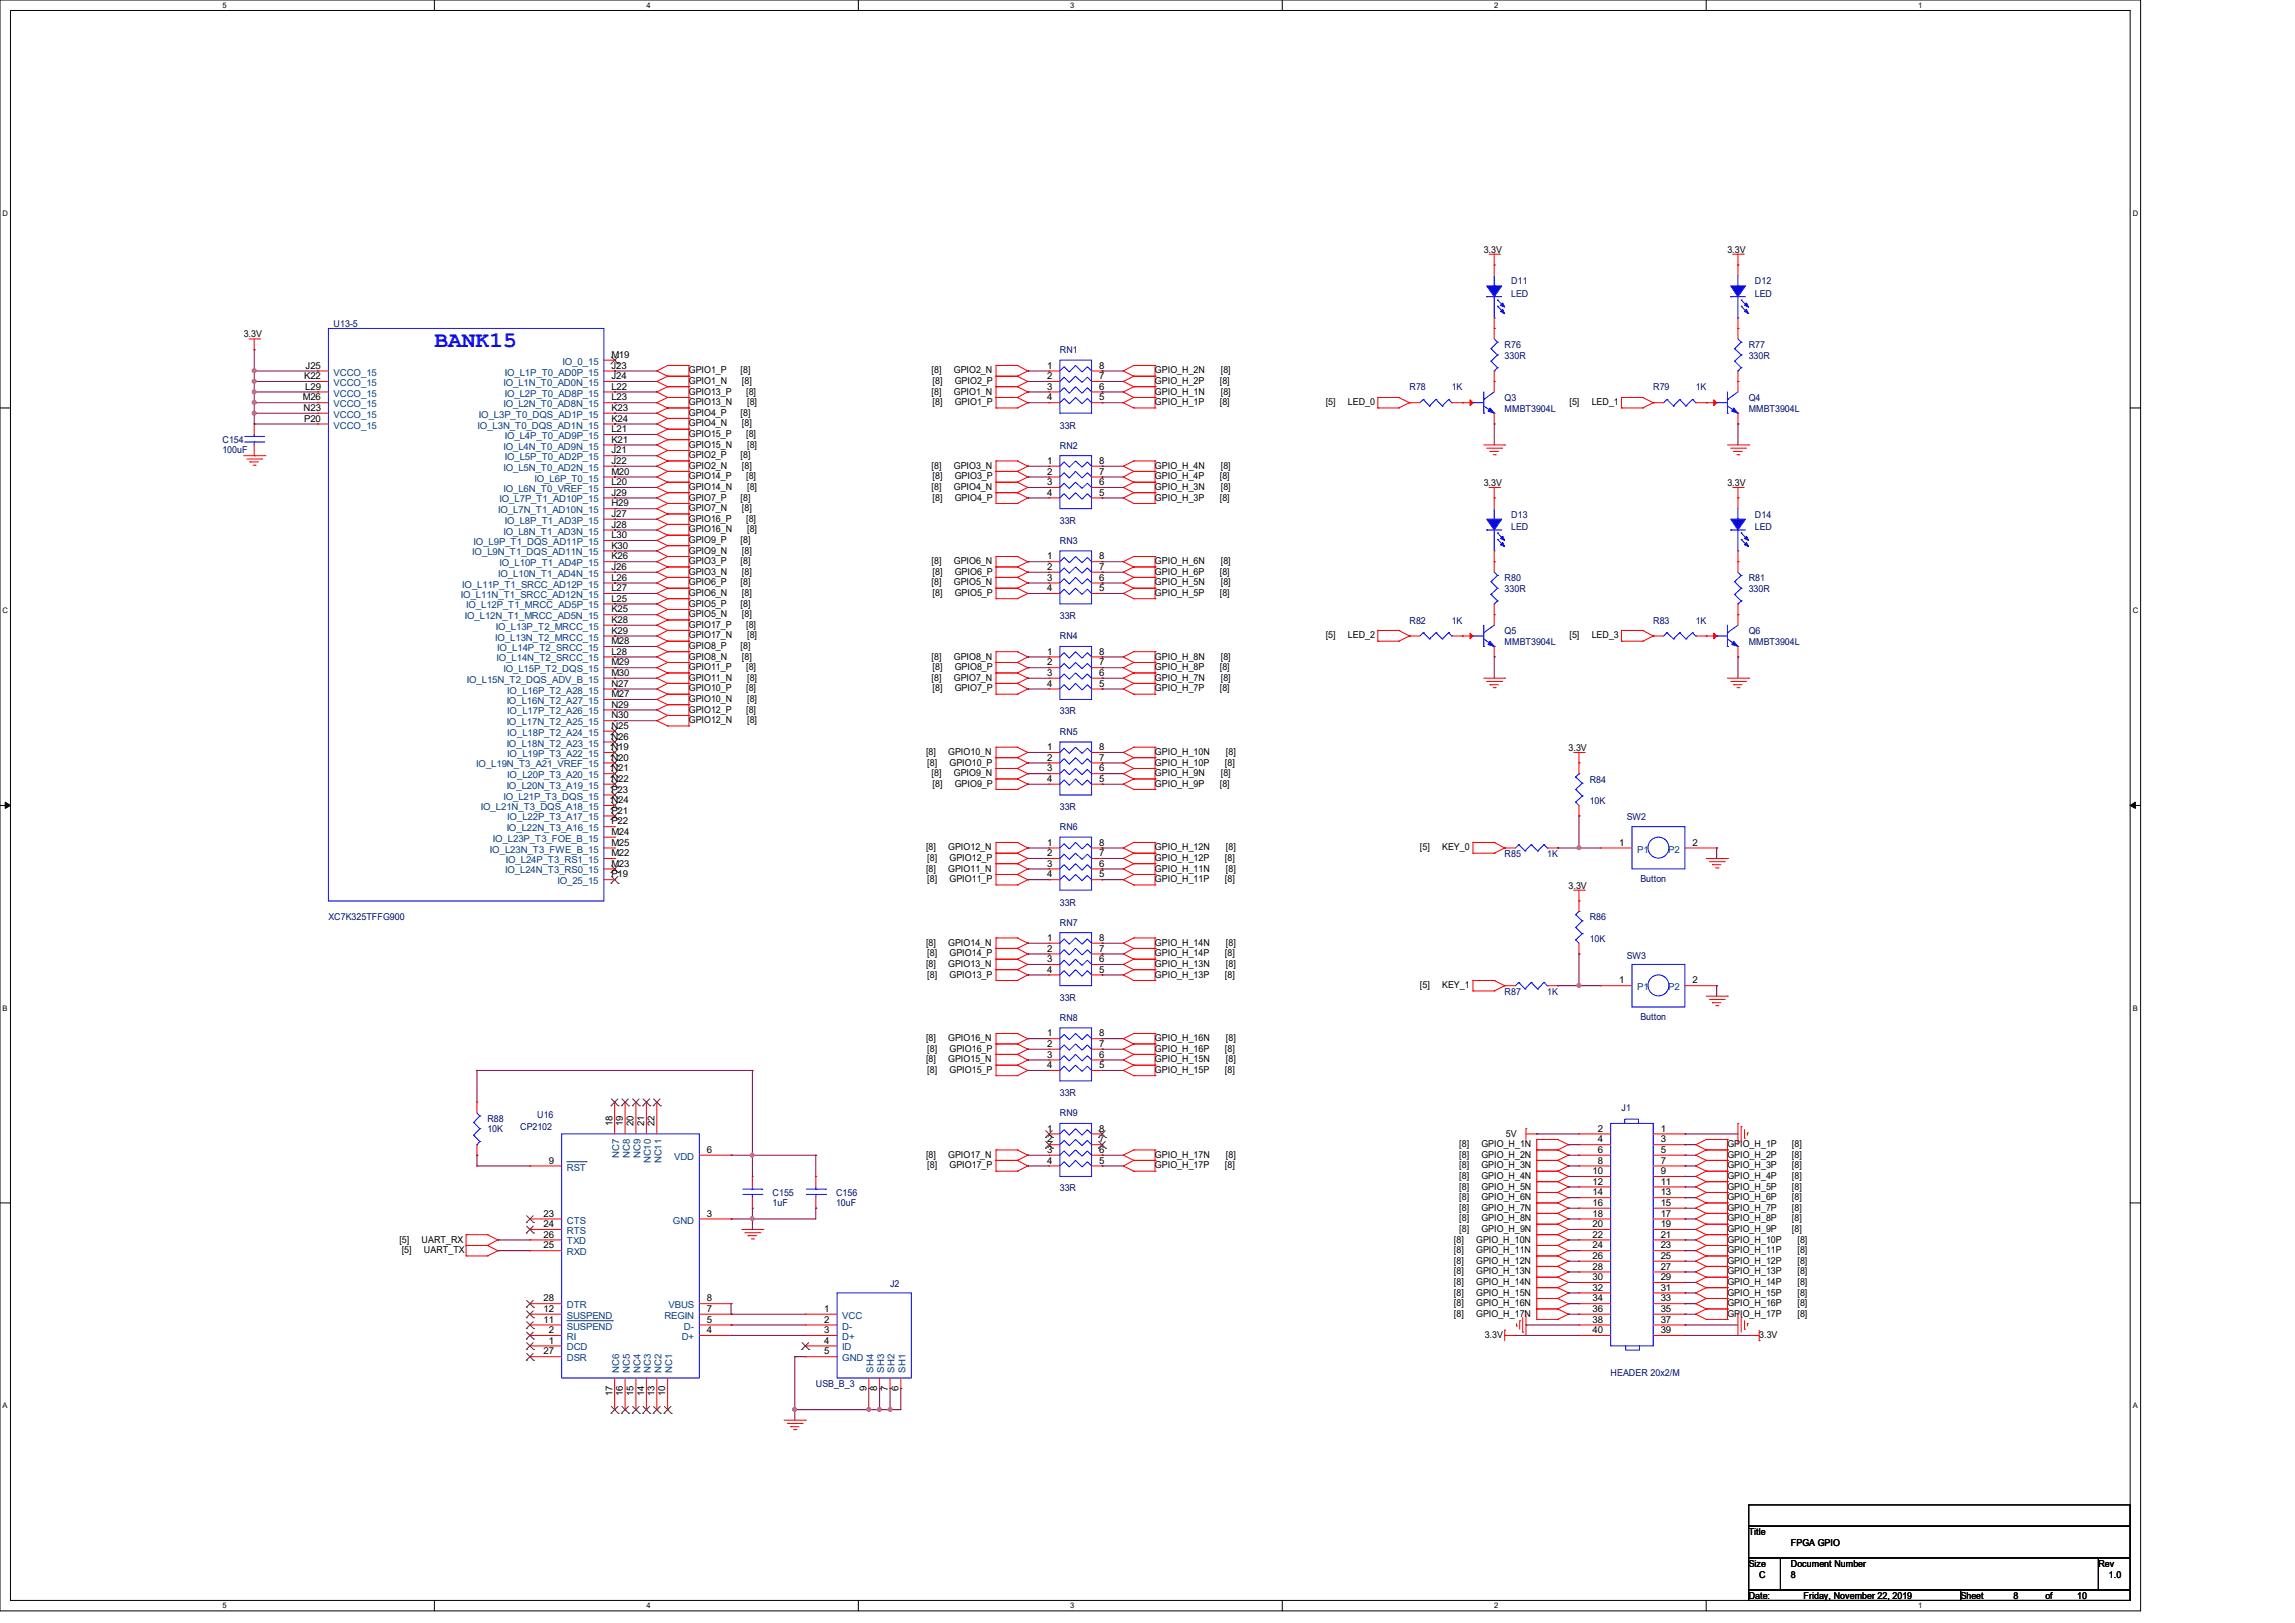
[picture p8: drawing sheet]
<svg xmlns="http://www.w3.org/2000/svg" width="297mm" height="210mm" viewBox="0 0 297 210" stroke-linecap="round" stroke-linejoin="round" font-family="sans-serif">
<defs><g id="words">
<text font-size="2.9" fill="#00f" x="56.2" y="44.9">BANK15</text>
<g font-size="1.2">
<text x="192" y="32.7">3.3V</text>
<text x="223.6" y="32.7">3.3V</text>
<text x="31.5" y="43.6">3.3V</text>
<text x="39.5" y="47.7">J25</text>
<text x="79.1" y="46.3">M19</text>
<text x="79.1" y="47.7">J23</text>
<text x="135.5" y="47.7">1</text>
<text x="142.2" y="47.7">8</text>
<text x="39.2" y="51.8">M26</text>
<text x="39.3" y="53.2">N23</text>
<text x="39.4" y="49.1">K22</text>
<text x="39.5" y="50.4">L29</text>
<text x="79.1" y="49.1">J24</text>
<text x="79.1" y="50.4">L22</text>
<text x="79.1" y="51.8">L23</text>
<text x="79.1" y="53.2">K23</text>
<text x="89.2" y="48.3">GPIO1_P</text>
<text x="89.2" y="49.7">GPIO1_N</text>
<text x="89.2" y="53.8">GPIO4_P</text>
<text x="89.2" y="51.1">GPIO13_P</text>
<text x="89.2" y="52.4">GPIO13_N</text>
<text x="95.8" y="48.3">[8]</text>
<text x="95.8" y="53.8">[8]</text>
<text x="96" y="49.7">[8]</text>
<text x="96.6" y="51.1">[8]</text>
<text x="96.7" y="52.4">[8]</text>
<text x="120.6" y="51.1">[8]</text>
<text x="120.6" y="48.3">[8]</text>
<text x="120.7" y="52.4">[8]</text>
<text x="120.7" y="49.7">[8]</text>
<text x="123.4" y="51.1">GPIO1_N</text>
<text x="123.4" y="48.3">GPIO2_N</text>
<text x="123.6" y="52.4">GPIO1_P</text>
<text x="123.6" y="49.7">GPIO2_P</text>
<text x="135.5" y="49.1">2</text>
<text x="135.5" y="50.4">3</text>
<text x="135.5" y="51.8">4</text>
<text x="142.2" y="51.8">5</text>
<text x="142.2" y="50.4">6</text>
<text x="142.2" y="49.1">7</text>
<text x="149.5" y="48.3">GPIO_H_2N</text>
<text x="149.5" y="49.7">GPIO_H_2P</text>
<text x="149.5" y="51.1">GPIO_H_1N</text>
<text x="149.5" y="52.4">GPIO_H_1P</text>
<text x="157.9" y="49.7">[8]</text>
<text x="157.9" y="52.4">[8]</text>
<text x="158" y="48.3">[8]</text>
<text x="158" y="51.1">[8]</text>
<text x="171.6" y="52.4">[5]</text>
<text x="174.5" y="52.4">LED_0</text>
<text x="203.1" y="52.4">[5]</text>
<text x="206" y="52.4">LED_1</text>
<text x="39.4" y="54.6">P20</text>
<text x="79.1" y="54.6">K24</text>
<text x="79.1" y="55.9">L21</text>
<text x="79.1" y="57.3">K21</text>
<text x="79.1" y="58.7">J21</text>
<text x="89.2" y="59.3">GPIO2_P</text>
<text x="89.2" y="55.2">GPIO4_N</text>
<text x="89.2" y="56.6">GPIO15_P</text>
<text x="89.2" y="57.9">GPIO15_N</text>
<text x="95.8" y="59.3">[8]</text>
<text x="96" y="55.2">[8]</text>
<text x="96.6" y="56.6">[8]</text>
<text x="96.7" y="57.9">[8]</text>
<text x="79.1" y="60">J22</text>
<text x="79.1" y="61.4">M20</text>
<text x="79.1" y="62.8">L20</text>
<text x="79.1" y="64.1">J29</text>
<text x="79.1" y="65.5">H29</text>
<text x="89.2" y="60.7">GPIO2_N</text>
<text x="89.2" y="64.8">GPIO7_P</text>
<text x="89.2" y="62">GPIO14_P</text>
<text x="89.2" y="63.4">GPIO14_N</text>
<text x="95.8" y="64.8">[8]</text>
<text x="96" y="60.7">[8]</text>
<text x="96.6" y="62">[8]</text>
<text x="96.7" y="63.4">[8]</text>
<text x="120.6" y="63.4">[8]</text>
<text x="120.6" y="60.7">[8]</text>
<text x="120.7" y="64.8">[8]</text>
<text x="120.7" y="62">[8]</text>
<text x="123.4" y="63.4">GPIO4_N</text>
<text x="123.4" y="60.7">GPIO3_N</text>
<text x="123.6" y="64.8">GPIO4_P</text>
<text x="123.6" y="62">GPIO3_P</text>
<text x="135.5" y="60">1</text>
<text x="135.5" y="61.4">2</text>
<text x="135.5" y="62.8">3</text>
<text x="135.5" y="64.1">4</text>
<text x="142.2" y="64.1">5</text>
<text x="142.2" y="62.8">6</text>
<text x="142.2" y="61.4">7</text>
<text x="142.2" y="60">8</text>
<text x="149.5" y="60.7">GPIO_H_4N</text>
<text x="149.5" y="62">GPIO_H_4P</text>
<text x="149.5" y="63.4">GPIO_H_3N</text>
<text x="149.5" y="64.8">GPIO_H_3P</text>
<text x="157.9" y="62">[8]</text>
<text x="157.9" y="64.8">[8]</text>
<text x="158" y="60.7">[8]</text>
<text x="158" y="63.4">[8]</text>
<text x="192" y="62.9">3.3V</text>
<text x="223.6" y="62.9">3.3V</text>
<text x="79.1" y="66.9">J27</text>
<text x="79.1" y="68.3">J28</text>
<text x="79.1" y="69.6">L30</text>
<text x="79.1" y="71">K30</text>
<text x="89.2" y="66.1">GPIO7_N</text>
<text x="89.2" y="70.3">GPIO9_P</text>
<text x="89.2" y="71.6">GPIO9_N</text>
<text x="89.2" y="67.5">GPIO16_P</text>
<text x="89.2" y="68.9">GPIO16_N</text>
<text x="95.8" y="70.3">[8]</text>
<text x="96" y="66.1">[8]</text>
<text x="96" y="71.6">[8]</text>
<text x="96.6" y="67.5">[8]</text>
<text x="96.7" y="68.9">[8]</text>
<text x="79.1" y="72.4">K26</text>
<text x="79.1" y="73.7">J26</text>
<text x="79.1" y="75.1">L26</text>
<text x="79.1" y="76.5">L27</text>
<text x="79.1" y="77.9">L25</text>
<text x="89.2" y="73">GPIO3_P</text>
<text x="89.2" y="74.4">GPIO3_N</text>
<text x="89.2" y="75.7">GPIO6_P</text>
<text x="89.2" y="77.1">GPIO6_N</text>
<text x="95.8" y="73">[8]</text>
<text x="95.8" y="75.7">[8]</text>
<text x="96" y="74.4">[8]</text>
<text x="96" y="77.1">[8]</text>
<text x="120.6" y="75.7">[8]</text>
<text x="120.6" y="73">[8]</text>
<text x="120.7" y="77.1">[8]</text>
<text x="120.7" y="74.4">[8]</text>
<text x="123.4" y="75.7">GPIO5_N</text>
<text x="123.4" y="73">GPIO6_N</text>
<text x="123.6" y="77.1">GPIO5_P</text>
<text x="123.6" y="74.4">GPIO6_P</text>
<text x="135.5" y="72.4">1</text>
<text x="135.5" y="73.7">2</text>
<text x="135.5" y="75.1">3</text>
<text x="135.5" y="76.5">4</text>
<text x="142.2" y="76.5">5</text>
<text x="142.2" y="75.1">6</text>
<text x="142.2" y="73.7">7</text>
<text x="142.2" y="72.4">8</text>
<text x="149.5" y="73">GPIO_H_6N</text>
<text x="149.5" y="74.4">GPIO_H_6P</text>
<text x="149.5" y="75.7">GPIO_H_5N</text>
<text x="149.5" y="77.1">GPIO_H_5P</text>
<text x="157.9" y="74.4">[8]</text>
<text x="157.9" y="77.1">[8]</text>
<text x="158" y="73">[8]</text>
<text x="158" y="75.7">[8]</text>
<text x="79.1" y="79.2">K25</text>
<text x="79.1" y="80.6">K28</text>
<text x="79.1" y="82">K29</text>
<text x="79.1" y="83.4">M28</text>
<text x="89.2" y="78.5">GPIO5_P</text>
<text x="89.2" y="79.8">GPIO5_N</text>
<text x="89.2" y="84">GPIO8_P</text>
<text x="89.2" y="81.2">GPIO17_P</text>
<text x="89.2" y="82.6">GPIO17_N</text>
<text x="95.8" y="78.5">[8]</text>
<text x="95.8" y="84">[8]</text>
<text x="96" y="79.8">[8]</text>
<text x="96.6" y="81.2">[8]</text>
<text x="96.7" y="82.6">[8]</text>
<text x="171.6" y="82.6">[5]</text>
<text x="174.5" y="82.6">LED_2</text>
<text x="203.1" y="82.6">[5]</text>
<text x="206" y="82.6">LED_3</text>
<text x="79.1" y="84.7">L28</text>
<text x="79.1" y="86.1">M29</text>
<text x="79.1" y="87.5">M30</text>
<text x="79.1" y="88.9">N27</text>
<text x="89.2" y="85.3">GPIO8_N</text>
<text x="89.2" y="89.4">GPIO10_P</text>
<text x="89.2" y="86.7">GPIO11_P</text>
<text x="89.2" y="88.1">GPIO11_N</text>
<text x="96" y="85.3">[8]</text>
<text x="96.6" y="89.4">[8]</text>
<text x="96.6" y="86.7">[8]</text>
<text x="96.7" y="88.1">[8]</text>
<text x="120.6" y="85.3">[8]</text>
<text x="120.6" y="88.1">[8]</text>
<text x="120.7" y="86.7">[8]</text>
<text x="120.7" y="89.4">[8]</text>
<text x="123.4" y="85.3">GPIO8_N</text>
<text x="123.4" y="88.1">GPIO7_N</text>
<text x="123.6" y="86.7">GPIO8_P</text>
<text x="123.6" y="89.4">GPIO7_P</text>
<text x="135.5" y="84.7">1</text>
<text x="135.5" y="86.1">2</text>
<text x="135.5" y="87.5">3</text>
<text x="135.5" y="88.9">4</text>
<text x="142.2" y="88.9">5</text>
<text x="142.2" y="87.5">6</text>
<text x="142.2" y="86.1">7</text>
<text x="142.2" y="84.7">8</text>
<text x="149.5" y="85.3">GPIO_H_8N</text>
<text x="149.5" y="86.7">GPIO_H_8P</text>
<text x="149.5" y="88.1">GPIO_H_7N</text>
<text x="149.5" y="89.4">GPIO_H_7P</text>
<text x="157.9" y="86.7">[8]</text>
<text x="157.9" y="89.4">[8]</text>
<text x="158" y="85.3">[8]</text>
<text x="158" y="88.1">[8]</text>
<text x="79.1" y="90.2">M27</text>
<text x="79.1" y="91.6">N29</text>
<text x="79.1" y="93">N30</text>
<text x="79.1" y="94.3">N25</text>
<text x="79.1" y="95.7">N26</text>
<text x="89.2" y="90.8">GPIO10_N</text>
<text x="89.2" y="92.2">GPIO12_P</text>
<text x="89.2" y="93.6">GPIO12_N</text>
<text x="96.6" y="92.2">[8]</text>
<text x="96.7" y="90.8">[8]</text>
<text x="96.7" y="93.6">[8]</text>
<text x="79.1" y="97.1">N19</text>
<text x="79.1" y="98.4">N20</text>
<text x="79.1" y="99.8">N21</text>
<text x="79.1" y="101.2">N22</text>
<text x="119.8" y="97.7">[8]</text>
<text x="120" y="99.1">[8]</text>
<text x="120.6" y="100.4">[8]</text>
<text x="120.7" y="101.8">[8]</text>
<text x="122.7" y="97.7">GPIO10_N</text>
<text x="122.9" y="99.1">GPIO10_P</text>
<text x="123.4" y="100.4">GPIO9_N</text>
<text x="123.6" y="101.8">GPIO9_P</text>
<text x="135.5" y="97.1">1</text>
<text x="135.5" y="98.4">2</text>
<text x="135.5" y="99.8">3</text>
<text x="135.5" y="101.2">4</text>
<text x="142.2" y="101.2">5</text>
<text x="142.2" y="99.8">6</text>
<text x="142.2" y="98.4">7</text>
<text x="142.2" y="97.1">8</text>
<text x="149.5" y="97.7">GPIO_H_10N</text>
<text x="149.5" y="99.1">GPIO_H_10P</text>
<text x="149.5" y="100.4">GPIO_H_9N</text>
<text x="149.5" y="101.8">GPIO_H_9P</text>
<text x="157.9" y="101.8">[8]</text>
<text x="158" y="100.4">[8]</text>
<text x="158.5" y="99.1">[8]</text>
<text x="158.7" y="97.7">[8]</text>
<text x="203" y="97.2">3.3V</text>
<text x="79.1" y="102.6">P23</text>
<text x="79.1" y="103.9">N24</text>
<text x="79.1" y="105.3">P21</text>
<text x="79.1" y="106.7">P22</text>
<text x="79.1" y="108">M24</text>
<text x="79.1" y="109.4">M25</text>
<text x="79.1" y="110.8">M22</text>
<text x="79.1" y="112.1">M23</text>
<text x="79.1" y="113.5">P19</text>
<text x="119.8" y="110">[8]</text>
<text x="119.8" y="112.8">[8]</text>
<text x="120" y="111.4">[8]</text>
<text x="122.7" y="110">GPIO12_N</text>
<text x="122.7" y="112.8">GPIO11_N</text>
<text x="122.9" y="111.4">GPIO12_P</text>
<text x="135.5" y="109.4">1</text>
<text x="135.5" y="110.8">2</text>
<text x="135.5" y="112.1">3</text>
<text x="135.5" y="113.5">4</text>
<text x="142.2" y="113.5">5</text>
<text x="142.2" y="112.1">6</text>
<text x="142.2" y="110.8">7</text>
<text x="142.2" y="109.4">8</text>
<text x="149.5" y="110">GPIO_H_12N</text>
<text x="149.5" y="111.4">GPIO_H_12P</text>
<text x="149.5" y="112.8">GPIO_H_11N</text>
<text x="158.5" y="111.4">[8]</text>
<text x="158.7" y="110">[8]</text>
<text x="158.7" y="112.8">[8]</text>
<text x="183.8" y="110">[5]</text>
<text x="186.6" y="110">KEY_0</text>
<text x="209.5" y="109.4">1</text>
<text x="219" y="109.4">2</text>
<text x="120" y="114.1">[8]</text>
<text x="122.9" y="114.1">GPIO11_P</text>
<text x="149.5" y="114.1">GPIO_H_11P</text>
<text x="158.5" y="114.1">[8]</text>
<text x="203" y="115">3.3V</text>
<text x="119.8" y="122.4">[8]</text>
<text x="119.8" y="125.1">[8]</text>
<text x="120" y="123.7">[8]</text>
<text x="122.7" y="122.4">GPIO14_N</text>
<text x="122.7" y="125.1">GPIO13_N</text>
<text x="122.9" y="123.7">GPIO14_P</text>
<text x="135.5" y="121.7">1</text>
<text x="135.5" y="123.1">2</text>
<text x="135.5" y="124.5">3</text>
<text x="135.5" y="125.9">4</text>
<text x="142.2" y="125.9">5</text>
<text x="142.2" y="124.5">6</text>
<text x="142.2" y="123.1">7</text>
<text x="142.2" y="121.7">8</text>
<text x="149.5" y="122.4">GPIO_H_14N</text>
<text x="149.5" y="123.7">GPIO_H_14P</text>
<text x="149.5" y="125.1">GPIO_H_13N</text>
<text x="158.5" y="123.7">[8]</text>
<text x="158.7" y="122.4">[8]</text>
<text x="158.7" y="125.1">[8]</text>
<text x="120" y="126.5">[8]</text>
<text x="122.9" y="126.5">GPIO13_P</text>
<text x="149.5" y="126.5">GPIO_H_13P</text>
<text x="158.5" y="126.5">[8]</text>
<text x="183.8" y="127.8">[5]</text>
<text x="186.6" y="127.8">KEY_1</text>
<text x="209.5" y="127.3">1</text>
<text x="219" y="127.3">2</text>
<text x="119.8" y="137.5">[8]</text>
<text x="119.8" y="134.7">[8]</text>
<text x="120" y="136.1">[8]</text>
<text x="122.7" y="137.5">GPIO15_N</text>
<text x="122.7" y="134.7">GPIO16_N</text>
<text x="122.9" y="136.1">GPIO16_P</text>
<text x="135.5" y="134.1">1</text>
<text x="135.5" y="135.5">2</text>
<text x="135.5" y="136.9">3</text>
<text x="142.2" y="136.9">6</text>
<text x="142.2" y="135.5">7</text>
<text x="142.2" y="134.1">8</text>
<text x="149.5" y="134.7">GPIO_H_16N</text>
<text x="149.5" y="136.1">GPIO_H_16P</text>
<text x="149.5" y="137.5">GPIO_H_15N</text>
<text x="158.5" y="136.1">[8]</text>
<text x="158.7" y="134.7">[8]</text>
<text x="158.7" y="137.5">[8]</text>
<text x="120" y="138.9">[8]</text>
<text x="122.9" y="138.9">GPIO15_P</text>
<text x="135.5" y="138.2">4</text>
<text x="142.2" y="138.2">5</text>
<text x="149.5" y="138.9">GPIO_H_15P</text>
<text x="158.5" y="138.9">[8]</text>
<text x="79.2" y="145.7" transform="rotate(-90 79.2 145.7)">18</text>
<text x="80.6" y="145.7" transform="rotate(-90 80.6 145.7)">19</text>
<text x="82" y="145.7" transform="rotate(-90 82 145.7)">20</text>
<text x="83.4" y="145.7" transform="rotate(-90 83.4 145.7)">21</text>
<text x="84.7" y="145.7" transform="rotate(-90 84.7 145.7)">22</text>
<text x="91.5" y="149.2">6</text>
<text x="119.8" y="149.8">[8]</text>
<text x="122.7" y="149.8">GPIO17_N</text>
<text x="135.5" y="146.4">1</text>
<text x="135.5" y="147.8">2</text>
<text x="135.5" y="149.2">3</text>
<text x="142.2" y="149.2">6</text>
<text x="142.2" y="147.8">7</text>
<text x="142.2" y="146.4">8</text>
<text x="149.5" y="149.8">GPIO_H_17N</text>
<text x="158.7" y="149.8">[8]</text>
<text x="188.8" y="149.8">[8]</text>
<text x="188.8" y="148.4">[8]</text>
<text x="191.7" y="149.8">GPIO_H_2N</text>
<text x="191.7" y="148.4">GPIO_H_1N</text>
<text x="194.9" y="147.1">5V</text>
<text x="206.8" y="146.4">2</text>
<text x="206.8" y="147.8">4</text>
<text x="206.8" y="149.2">6</text>
<text x="214.9" y="146.4">1</text>
<text x="214.9" y="147.8">3</text>
<text x="214.9" y="149.2">5</text>
<text x="223.6" y="149.8">GPIO_H_2P</text>
<text x="223.6" y="148.4">GPIO_H_1P</text>
<text x="231.9" y="149.8">[8]</text>
<text x="231.9" y="148.4">[8]</text>
<text x="71" y="150.6">9</text>
<text x="120" y="151.2">[8]</text>
<text x="122.9" y="151.2">GPIO17_P</text>
<text x="135.5" y="150.6">4</text>
<text x="142.2" y="150.6">5</text>
<text x="149.5" y="151.2">GPIO_H_17P</text>
<text x="158.5" y="151.2">[8]</text>
<text x="188.8" y="152.6">[8]</text>
<text x="188.8" y="151.2">[8]</text>
<text x="188.8" y="155.3">[8]</text>
<text x="188.8" y="153.9">[8]</text>
<text x="191.7" y="152.6">GPIO_H_4N</text>
<text x="191.7" y="151.2">GPIO_H_3N</text>
<text x="191.7" y="155.3">GPIO_H_6N</text>
<text x="191.7" y="153.9">GPIO_H_5N</text>
<text x="206.1" y="151.9">10</text>
<text x="206.1" y="153.3">12</text>
<text x="206.1" y="154.7">14</text>
<text x="206.8" y="150.6">8</text>
<text x="214.9" y="150.6">7</text>
<text x="214.9" y="151.9">9</text>
<text x="214.9" y="153.3">11</text>
<text x="214.9" y="154.7">13</text>
<text x="223.6" y="152.6">GPIO_H_4P</text>
<text x="223.6" y="151.2">GPIO_H_3P</text>
<text x="223.6" y="155.3">GPIO_H_6P</text>
<text x="223.6" y="153.9">GPIO_H_5P</text>
<text x="231.9" y="152.6">[8]</text>
<text x="231.9" y="151.2">[8]</text>
<text x="231.9" y="155.3">[8]</text>
<text x="231.9" y="153.9">[8]</text>
<text x="51.7" y="160.8">[5]</text>
<text x="54.6" y="160.8">UART_RX</text>
<text x="70.4" y="157.4">23</text>
<text x="70.4" y="158.8">24</text>
<text x="70.4" y="161.5">25</text>
<text x="70.4" y="160.1">26</text>
<text x="91.5" y="157.4">3</text>
<text x="188.2" y="160.8">[8]</text>
<text x="188.8" y="158">[8]</text>
<text x="188.8" y="156.7">[8]</text>
<text x="188.8" y="159.4">[8]</text>
<text x="191" y="160.8">GPIO_H_10N</text>
<text x="191.7" y="158">GPIO_H_8N</text>
<text x="191.7" y="156.7">GPIO_H_7N</text>
<text x="191.7" y="159.4">GPIO_H_9N</text>
<text x="206.1" y="156">16</text>
<text x="206.1" y="157.4">18</text>
<text x="206.1" y="158.8">20</text>
<text x="206.1" y="160.1">22</text>
<text x="206.1" y="161.5">24</text>
<text x="214.9" y="156">15</text>
<text x="214.9" y="157.4">17</text>
<text x="214.9" y="158.8">19</text>
<text x="214.9" y="160.1">21</text>
<text x="214.9" y="161.5">23</text>
<text x="223.6" y="158">GPIO_H_8P</text>
<text x="223.6" y="156.7">GPIO_H_7P</text>
<text x="223.6" y="160.8">GPIO_H_10P</text>
<text x="223.6" y="159.4">GPIO_H_9P</text>
<text x="231.9" y="158">[8]</text>
<text x="231.9" y="156.7">[8]</text>
<text x="231.9" y="159.4">[8]</text>
<text x="232.6" y="160.8">[8]</text>
<text x="52" y="162.1">[5]</text>
<text x="54.9" y="162.1">UART_TX</text>
<text x="188.2" y="163.5">[8]</text>
<text x="188.2" y="162.1">[8]</text>
<text x="188.2" y="166.3">[8]</text>
<text x="188.2" y="164.9">[8]</text>
<text x="188.2" y="167.6">[8]</text>
<text x="191" y="163.5">GPIO_H_12N</text>
<text x="191" y="162.1">GPIO_H_11N</text>
<text x="191" y="166.3">GPIO_H_14N</text>
<text x="191" y="164.9">GPIO_H_13N</text>
<text x="191" y="167.6">GPIO_H_15N</text>
<text x="206.1" y="162.9">26</text>
<text x="206.1" y="164.3">28</text>
<text x="206.1" y="165.6">30</text>
<text x="206.1" y="167">32</text>
<text x="214.9" y="162.9">25</text>
<text x="214.9" y="164.3">27</text>
<text x="214.9" y="165.6">29</text>
<text x="214.9" y="167">31</text>
<text x="223.6" y="163.5">GPIO_H_12P</text>
<text x="223.6" y="162.1">GPIO_H_11P</text>
<text x="223.6" y="166.3">GPIO_H_14P</text>
<text x="223.6" y="164.9">GPIO_H_13P</text>
<text x="223.6" y="167.6">GPIO_H_15P</text>
<text x="232.6" y="163.5">[8]</text>
<text x="232.6" y="162.1">[8]</text>
<text x="232.6" y="166.3">[8]</text>
<text x="232.6" y="164.9">[8]</text>
<text x="232.6" y="167.6">[8]</text>
<text x="70.4" y="171.2">11</text>
<text x="70.4" y="169.8">12</text>
<text x="70.4" y="168.4">28</text>
<text x="71" y="173.9">1</text>
<text x="71" y="172.5">2</text>
<text x="91.5" y="172.5">4</text>
<text x="91.5" y="171.2">5</text>
<text x="91.5" y="169.8">7</text>
<text x="91.5" y="168.4">8</text>
<text x="106.7" y="169.8">1</text>
<text x="106.7" y="171.2">2</text>
<text x="106.7" y="172.5">3</text>
<text x="106.7" y="173.9">4</text>
<text x="188.2" y="169">[8]</text>
<text x="188.2" y="170.4">[8]</text>
<text x="191" y="169">GPIO_H_16N</text>
<text x="191" y="170.4">GPIO_H_17N</text>
<text x="192.1" y="173.1">3.3V</text>
<text x="206.1" y="168.4">34</text>
<text x="206.1" y="169.8">36</text>
<text x="206.1" y="171.2">38</text>
<text x="206.1" y="172.5">40</text>
<text x="214.9" y="168.4">33</text>
<text x="214.9" y="169.8">35</text>
<text x="214.9" y="171.2">37</text>
<text x="214.9" y="172.5">39</text>
<text x="223.6" y="169">GPIO_H_16P</text>
<text x="223.6" y="170.4">GPIO_H_17P</text>
<text x="227.7" y="173.1">3.3V</text>
<text x="232.6" y="169">[8]</text>
<text x="232.6" y="170.4">[8]</text>
<text x="70.4" y="175.3">27</text>
<text x="106.7" y="175.3">5</text>
<text x="112.1" y="180" transform="rotate(-90 112.1 180)">9</text>
<text x="113.5" y="180" transform="rotate(-90 113.5 180)">8</text>
<text x="114.9" y="180" transform="rotate(-90 114.9 180)">7</text>
<text x="116.3" y="180" transform="rotate(-90 116.3 180)">6</text>
<text x="79.2" y="180.6" transform="rotate(-90 79.2 180.6)">17</text>
<text x="80.6" y="180.6" transform="rotate(-90 80.6 180.6)">16</text>
<text x="82" y="180.6" transform="rotate(-90 82 180.6)">15</text>
<text x="83.4" y="180.6" transform="rotate(-90 83.4 180.6)">14</text>
<text x="84.7" y="180.6" transform="rotate(-90 84.7 180.6)">13</text>
<text x="86.1" y="180.6" transform="rotate(-90 86.1 180.6)">10</text>
<text x="226.3" y="198.6">Title</text>
<text x="226.3" y="202.7">Size</text>
<text x="231.8" y="200">FPGA GPIO</text>
<text x="231.8" y="202.7">Document Number</text>
<text x="271.6" y="202.7">Rev</text>
<text x="226.3" y="206.9">Date:</text>
<text x="227.7" y="204.1">C</text>
<text x="231.8" y="204.1">8</text>
<text x="233.4" y="206.9">Friday, November 22, 2019</text>
<text x="253.7" y="206.9">Sheet</text>
<text x="260.6" y="206.9">8</text>
<text x="264.7" y="206.9">of</text>
<text x="268.8" y="206.9">10</text>
<text x="272.9" y="204.1">1.0</text>
</g>
<g font-size="1.2" fill="#000080">
<text x="195.6" y="36.8">D11</text>
<text x="195.6" y="38.4">LED</text>
<text x="227.1" y="36.8">D12</text>
<text x="227.1" y="38.4">LED</text>
<text x="43.2" y="42.3">U13-5</text>
<text x="137.2" y="45.7">RN1</text>
<text x="194.7" y="45">R76</text>
<text x="194.7" y="46.4">330R</text>
<text x="226.3" y="45">R77</text>
<text x="226.3" y="46.4">330R</text>
<text x="182.4" y="50.5">R78</text>
<text x="187.9" y="50.5">1K</text>
<text x="194.7" y="51.9">Q3</text>
<text x="194.7" y="53.3">MMBT3904L</text>
<text x="213.9" y="50.5">R79</text>
<text x="219.4" y="50.5">1K</text>
<text x="226.3" y="51.9">Q4</text>
<text x="226.3" y="53.3">MMBT3904L</text>
<text x="28.8" y="57.4">C154</text>
<text x="28.8" y="58.6">100uF</text>
<text x="137.2" y="55.5">33R</text>
<text x="137.2" y="58">RN2</text>
<text x="137.2" y="70.4">RN3</text>
<text x="137.2" y="67.8">33R</text>
<text x="195.6" y="67">D13</text>
<text x="195.6" y="68.6">LED</text>
<text x="227.1" y="67">D14</text>
<text x="227.1" y="68.6">LED</text>
<text x="194.7" y="75.2">R80</text>
<text x="194.7" y="76.6">330R</text>
<text x="226.3" y="75.2">R81</text>
<text x="226.3" y="76.6">330R</text>
<text x="137.2" y="80.1">33R</text>
<text x="137.2" y="82.7">RN4</text>
<text x="182.4" y="80.7">R82</text>
<text x="187.9" y="80.7">1K</text>
<text x="194.7" y="82">Q5</text>
<text x="194.7" y="83.4">MMBT3904L</text>
<text x="213.9" y="80.7">R83</text>
<text x="219.4" y="80.7">1K</text>
<text x="226.3" y="82">Q6</text>
<text x="226.3" y="83.4">MMBT3904L</text>
<text x="137.2" y="95.1">RN5</text>
<text x="137.2" y="92.5">33R</text>
<text x="205.7" y="101.3">R84</text>
<text x="137.2" y="104.8">33R</text>
<text x="137.2" y="107.4">RN6</text>
<text x="205.7" y="104">10K</text>
<text x="210.5" y="106.2">SW2</text>
<text x="194.7" y="110.9">R85</text>
<text x="200.2" y="110.9">1K</text>
<text x="42.5" y="119.1">XC7K325TFFG900</text>
<text x="137.2" y="117.2">33R</text>
<text x="137.2" y="119.8">RN7</text>
<text x="205.7" y="119.1">R86</text>
<text x="212.3" y="114.1">Button</text>
<text x="205.7" y="121.8">10K</text>
<text x="210.5" y="124">SW3</text>
<text x="137.2" y="129.5">33R</text>
<text x="194.7" y="128.7">R87</text>
<text x="200.2" y="128.7">1K</text>
<text x="212.3" y="132">Button</text>
<text x="137.2" y="132.1">RN8</text>
<text x="137.2" y="141.9">33R</text>
<text x="209.8" y="143.8">J1</text>
<text x="63.1" y="145.2">R88</text>
<text x="63.1" y="146.5">10K</text>
<text x="67.3" y="146.3">CP2102</text>
<text x="69.5" y="144.6">U16</text>
<text x="137.2" y="144.4">RN9</text>
<text x="100" y="154.7">C155</text>
<text x="100" y="156">1uF</text>
<text x="108.2" y="154.7">C156</text>
<text x="108.2" y="156">10uF</text>
<text x="137.2" y="154.2">33R</text>
<text x="115.2" y="166.5">J2</text>
<text x="105.6" y="179.4">USB_B_3</text>
<text x="208.4" y="178.1">HEADER 20x2/M</text>
</g>
<g font-size="1.2" fill="#004080">
<text x="72.8" y="47.2">IO_0_15</text>
<text x="43.2" y="48.6">VCCO_15</text>
<text x="43.2" y="50">VCCO_15</text>
<text x="43.2" y="51.3">VCCO_15</text>
<text x="43.2" y="52.7">VCCO_15</text>
<text x="65.1" y="50">IO_L1N_T0_AD0N_15</text>
<text x="65.1" y="52.7">IO_L2N_T0_AD8N_15</text>
<text x="65.3" y="48.6">IO_L1P_T0_AD0P_15</text>
<text x="65.3" y="51.3">IO_L2P_T0_AD8P_15</text>
<text x="43.2" y="54.1">VCCO_15</text>
<text x="43.2" y="55.5">VCCO_15</text>
<text x="61.8" y="55.5">IO_L3N_T0_DQS_AD1N_15</text>
<text x="62" y="54.1">IO_L3P_T0_DQS_AD1P_15</text>
<text x="65.1" y="58.2">IO_L4N_T0_AD9N_15</text>
<text x="65.3" y="56.8">IO_L4P_T0_AD9P_15</text>
<text x="65.3" y="59.6">IO_L5P_T0_AD2P_15</text>
<text x="64.6" y="65">IO_L7P_T1_AD10P_15</text>
<text x="65.1" y="60.9">IO_L5N_T0_AD2N_15</text>
<text x="65.1" y="63.7">IO_L6N_T0_VREF_15</text>
<text x="69.2" y="62.3">IO_L6P_T0_15</text>
<text x="61.1" y="71.9">IO_L9N_T1_DQS_AD11N_15</text>
<text x="61.3" y="70.5">IO_L9P_T1_DQS_AD11P_15</text>
<text x="64.5" y="66.4">IO_L7N_T1_AD10N_15</text>
<text x="65.1" y="69.2">IO_L8N_T1_AD3N_15</text>
<text x="65.3" y="67.8">IO_L8P_T1_AD3P_15</text>
<text x="59.6" y="77.4">IO_L11N_T1_SRCC_AD12N_15</text>
<text x="59.8" y="76">IO_L11P_T1_SRCC_AD12P_15</text>
<text x="64.5" y="74.6">IO_L10N_T1_AD4N_15</text>
<text x="64.6" y="73.3">IO_L10P_T1_AD4P_15</text>
<text x="60.2" y="80.1">IO_L12N_T1_MRCC_AD5N_15</text>
<text x="60.3" y="78.7">IO_L12P_T1_MRCC_AD5P_15</text>
<text x="64.1" y="82.9">IO_L13N_T2_MRCC_15</text>
<text x="64.2" y="81.5">IO_L13P_T2_MRCC_15</text>
<text x="60.4" y="88.3">IO_L15N_T2_DQS_ADV_B_15</text>
<text x="64.3" y="85.6">IO_L14N_T2_SRCC_15</text>
<text x="64.3" y="84.2">IO_L14P_T2_SRCC_15</text>
<text x="65.1" y="87">IO_L15P_T2_DQS_15</text>
<text x="65.7" y="89.7">IO_L16P_T2_A28_15</text>
<text x="65.6" y="91.1">IO_L16N_T2_A27_15</text>
<text x="65.6" y="93.9">IO_L17N_T2_A25_15</text>
<text x="65.7" y="92.5">IO_L17P_T2_A26_15</text>
<text x="65.7" y="95.2">IO_L18P_T2_A24_15</text>
<text x="61.6" y="99.3">IO_L19N_T3_A21_VREF_15</text>
<text x="65.6" y="96.6">IO_L18N_T2_A23_15</text>
<text x="65.7" y="98">IO_L19P_T3_A22_15</text>
<text x="65.7" y="100.7">IO_L20P_T3_A20_15</text>
<text x="62.2" y="104.8">IO_L21N_T3_DQS_A18_15</text>
<text x="65.1" y="103.5">IO_L21P_T3_DQS_15</text>
<text x="65.6" y="102.1">IO_L20N_T3_A19_15</text>
<text x="65.6" y="107.6">IO_L22N_T3_A16_15</text>
<text x="65.7" y="106.2">IO_L22P_T3_A17_15</text>
<text x="63.4" y="110.3">IO_L23N_T3_FWE_B_15</text>
<text x="63.8" y="108.9">IO_L23P_T3_FOE_B_15</text>
<text x="65.4" y="113">IO_L24N_T3_RS0_15</text>
<text x="65.4" y="111.7">IO_L24P_T3_RS1_15</text>
<text x="211.9" y="110.3">P1</text>
<text x="215.9" y="110.3">P2</text>
<text x="72.1" y="114.4">IO_25_15</text>
<text x="211.9" y="128.1">P1</text>
<text x="215.9" y="128.1">P2</text>
<text x="80.1" y="149.9" transform="rotate(-90 80.1 149.9)">NC7</text>
<text x="81.5" y="149.9" transform="rotate(-90 81.5 149.9)">NC8</text>
<text x="82.9" y="149.9" transform="rotate(-90 82.9 149.9)">NC9</text>
<text x="73.4" y="151.5">RST</text>
<text x="84.2" y="150.5" transform="rotate(-90 84.2 150.5)">NC10</text>
<text x="85.6" y="150.5" transform="rotate(-90 85.6 150.5)">NC11</text>
<text x="87.2" y="150.1">VDD</text>
<text x="73.4" y="158.3">CTS</text>
<text x="73.4" y="159.7">RTS</text>
<text x="73.4" y="161">TXD</text>
<text x="87.1" y="158.3">GND</text>
<text x="73.4" y="162.4">RXD</text>
<text x="73.4" y="173.4">RI</text>
<text x="73.4" y="172">SUSPEND</text>
<text x="73.4" y="170.6">SUSPEND</text>
<text x="73.4" y="169.3">DTR</text>
<text x="86" y="170.6">REGIN</text>
<text x="86.5" y="169.3">VBUS</text>
<text x="88.2" y="173.4">D+</text>
<text x="88.5" y="172">D-</text>
<text x="109" y="170.6">VCC</text>
<text x="109" y="172">D-</text>
<text x="109" y="173.4">D+</text>
<text x="73.4" y="174.7">DCD</text>
<text x="73.4" y="176.1">DSR</text>
<text x="80.1" y="177.6" transform="rotate(-90 80.1 177.6)">NC6</text>
<text x="81.5" y="177.6" transform="rotate(-90 81.5 177.6)">NC5</text>
<text x="82.9" y="177.6" transform="rotate(-90 82.9 177.6)">NC4</text>
<text x="84.2" y="177.6" transform="rotate(-90 84.2 177.6)">NC3</text>
<text x="85.6" y="177.6" transform="rotate(-90 85.6 177.6)">NC2</text>
<text x="87" y="177.6" transform="rotate(-90 87 177.6)">NC1</text>
<text x="109" y="174.7">ID</text>
<text x="109" y="176.1">GND</text>
<text x="113" y="177.6" transform="rotate(-90 113 177.6)">SH4</text>
<text x="114.4" y="177.6" transform="rotate(-90 114.4 177.6)">SH3</text>
<text x="115.8" y="177.6" transform="rotate(-90 115.8 177.6)">SH2</text>
<text x="117.2" y="177.6" transform="rotate(-90 117.2 177.6)">SH1</text>
</g>
<g font-size="1">
<text x="28.8" y="1">5</text>
<text x="83.7" y="1">4</text>
<text x="138.5" y="1">3</text>
<text x="193.4" y="1">2</text>
<text x="248.2" y="1">1</text>
<text x=".3" y="27.9">D</text>
<text x="276" y="27.9">D</text>
<text x=".3" y="79.4">C</text>
<text x="276" y="79.4">C</text>
<text x=".3" y="130.8">B</text>
<text x="276" y="130.8">B</text>
<text x=".3" y="182.2">A</text>
<text x="276" y="182.2">A</text>
<text x="28.8" y="208.1">5</text>
<text x="83.7" y="208.1">4</text>
<text x="138.5" y="208.1">3</text>
<text x="193.4" y="208.1">2</text>
<text x="248.2" y="208.1">1</text>
</g>
</g></defs>
<path d="M0 0h277v208.4h-277zM1.4 1.4h274.3v205.7h-274.3z" fill="none" stroke="#000" stroke-width=".13"/>
<g fill="#fff">
<path d="M28.8 .1h.5v1.1h-.5z"/>
<path d="M28.8 207.2h.5v1.1h-.5z"/>
</g>
<path d="M56.2 0v1.4M56.2 207.1v1.3" fill="none" stroke="#000" stroke-width=".13"/>
<g fill="#fff">
<path d="M83.7 .1h.5v1.1h-.5z"/>
<path d="M83.7 207.2h.5v1.1h-.5z"/>
</g>
<path d="M111.1 0v1.4M111.1 207.1v1.3" fill="none" stroke="#000" stroke-width=".13"/>
<g fill="#fff">
<path d="M138.5 .1h.6v1.1h-.6z"/>
<path d="M138.5 207.2h.6v1.1h-.6z"/>
</g>
<path d="M165.9 0v1.4M165.9 207.1v1.3" fill="none" stroke="#000" stroke-width=".13"/>
<g fill="#fff">
<path d="M193.4 .1h.5v1.1h-.5z"/>
<path d="M193.4 207.2h.5v1.1h-.5z"/>
</g>
<path d="M220.8 0v1.4M220.8 207.1v1.3" fill="none" stroke="#000" stroke-width=".13"/>
<g fill="#fff">
<path d="M248.2 .1h.6v1.1h-.6z"/>
<path d="M248.2 207.2h.6v1.1h-.6z"/>
<path d="M.3 27.1h.8v1.1h-.8z"/>
<path d="M276 27.1h.7v1.1h-.7z"/>
<path d="M.3 78.5h.8v1.1h-.8z"/>
<path d="M276 78.5h.7v1.1h-.7z"/>
</g>
<path d="M0 52.8h1.4M275.7 52.8h1.3" fill="none" stroke="#000" stroke-width=".13"/>
<g fill="#fff">
<path d="M.3 129.9h.7v1.1h-.7z"/>
<path d="M276 129.9h.6v1.1h-.6z"/>
</g>
<path d="M0 104.2h1.4M275.7 104.2h1.3" fill="none" stroke="#000" stroke-width=".13"/>
<path d="M.7 103.8l.7 .4-.7 .4zM275.7 104.2l.7-.4v.8z" fill="#000" stroke="#000" stroke-width=".13"/>
<g fill="#fff">
<path d="M.3 181.4h.7v1.1h-.7z"/>
<path d="M276 181.4h.6v1.1h-.6z"/>
</g>
<path d="M0 155.7h1.4M275.7 155.7h1.3M226.3 194.7h49.4v2.8h-49.4zM226.3 197.5h49.4v4.1h-49.4zM226.3 201.6h4.1v4.1h-4.1zM226.3 205.7h27.4v1.4h-27.4zM230.4 201.6h41.2v4.1h-41.2zM253.7 205.7h22v1.4h-22zM271.6 201.6h4.1v4.1h-4.1z" fill="none" stroke="#000" stroke-width=".13"/>
<g fill="none" stroke="#f00" stroke-width=".13">
<path d="M192.7 32.9h1.4M193.4 34.3h.1M193.4 32.9v2.7M194.1 32.9h.1M224.2 32.9h1.4M224.9 34.3h.1M224.9 32.9v2.7M225.6 32.9h.1M31.5 59h2.8M32 59.4h1.9M32.2 43.9h1.4M32.3 59.8h.1"/>
<path d="M32.3 59.8h1.1M32.9 45.3h.1M32.9 54.9h.1M32.9 59h.1M32.9 43.9v1.4M32.9 54.9v1.3M32.9 57.6v1.4M33.6 43.9h.1M33.9 59.4h.1M34.3 59h.1M41.1 48h.1M41.1 49.4h.1"/>
<path d="M41.1 50.7h.1M41.1 52.1h.1M41.1 53.5h.1M41.1 54.9h.1M41.1 52.1h1.4M41.1 48h1.4M41.1 49.4h1.4M41.1 50.7h1.4M41.1 53.5h1.4M41.1 54.9h1.4M78.1 59h1.4M78.1 57.6h1.4"/>
<path d="M78.1 52.1h1.4M78.1 48h1.4M78.1 49.4h1.4M78.1 50.7h1.4M78.1 53.5h1.4M78.1 54.9h1.4M78.1 46.6h1.4M78.1 56.2h1.4M79.5 46.6h.1M79.5 48h.1M79.5 49.4h.1M79.5 50.7h.1"/>
<path d="M79.5 52.1h.1M79.5 53.5h.1M79.5 54.9h.1M79.5 56.2h.1M79.5 57.6h.1M79.5 59h.1M85 48h.1M85 49.4h.1M85 59h.1M85 53.5h.1M85 54.9h.1M85 50.7h.1"/>
<path d="M85 52.1h.1M85 56.2h.1M85 57.6h.1M85 48l1.4 .7M85 49.4l1.4 .6M85 59l1.4 .6M85 53.5l1.4 .6M85 54.9l1.4 .6M85 50.7l1.4 .7M85 52.1l1.4 .7M85 56.2l1.4 .7M85 57.6l1.4 .7"/>
<path d="M86.4 48.7h.1M86.4 47.3h.1M86.4 50h.1M86.4 59.6h.1M86.4 58.3h.1M86.4 54.1h.1M86.4 52.8h.1M86.4 55.5h.1M86.4 51.4h.1M86.4 56.9h.1M86.4 48.7h2.8M86.4 47.3l-1.4 .7"/>
<path d="M86.4 47.3h2.8M86.4 50h2.8M86.4 48.7l-1.4 .7M86.4 59.6h2.8M86.4 58.3l-1.4 .7M86.4 58.3h2.8M86.4 59.6l-1.4 .7M86.4 52.8h2.8M86.4 51.4h2.8M86.4 54.1h2.8M86.4 52.8l-1.4 .7M86.4 55.5h2.8"/>
<path d="M86.4 54.1l-1.4 .8M86.4 50l-1.4 .7M86.4 51.4l-1.4 .7M86.4 56.9h2.8M86.4 55.5l-1.4 .7M86.4 56.9l-1.4 .7M89.2 47.3h.1M89.2 48.7h.1M89.2 50h.1M89.2 58.3h.1M89.2 59.6h.1M89.2 52.8h.1"/>
<path d="M89.2 54.1h.1M89.2 55.5h.1M89.2 51.4h.1M89.2 56.9h.1M89.2 47.3v46.6M128.9 51.4h.1M128.9 52.8h.1M128.9 50h.1M128.9 48.7h.1M128.9 47.3h.1M128.9 59.6h.1M128.9 48.7h2.8"/>
<path d="M128.9 47.3h2.8M128.9 50h2.8M128.9 59.6h2.8M128.9 52.8h2.8M128.9 51.4h2.8M128.9 47.3v5.5M128.9 59.6v5.6M131.7 52.8h.1M131.7 51.4h.1M131.7 50h.1M131.7 48.7h.1M131.7 47.3h.1"/>
<path d="M131.7 59.6h.1M131.7 51.4l1.3 .7M131.7 50l1.3 .7M131.7 48.7l1.3 .7M131.7 47.3l1.3 .7M131.7 59.6l1.3 .7M133 52.1h.1M133 50.7h.1M133 49.4h.1M133 48h.1M133 52.1l-1.3 .7M133 50.7l-1.3 .7"/>
<path d="M133 49.4l-1.3 .6M133 48l-1.3 .7M135.8 48h.1M135.8 49.4h.1M135.8 50.7h.1M135.8 52.1h.1M135.8 52.1h1.4M135.8 48h1.4M135.8 49.4h1.4M135.8 50.7h1.4M141.3 52.1h1.3M141.3 48h1.3"/>
<path d="M141.3 49.4h1.3M141.3 50.7h1.3M142.6 52.1h.1M142.6 50.7h.1M142.6 49.4h.1M142.6 48h.1M145.4 48h.1M145.4 49.4h.1M145.4 50.7h.1M145.4 52.1h.1M145.4 48l1.3 .7M145.4 49.4l1.3 .6"/>
<path d="M145.4 50.7l1.3 .7M145.4 52.1l1.3 .7M146.7 48.7h.1M146.7 47.3h.1M146.7 50h.1M146.7 51.4h.1M146.7 52.8h.1M146.7 59.6h.1M146.7 48.7h2.8M146.7 47.3h2.8M146.7 50h2.8M146.7 59.6h2.8"/>
<path d="M146.7 52.8h2.8M146.7 51.4h2.8M146.7 47.3l-1.3 .7M146.7 48.7l-1.3 .7M146.7 50l-1.3 .7M146.7 51.4l-1.3 .7M146.7 59.6l-1.3 .7M149.5 47.3h.1M149.5 48.7h.1M149.5 50h.1M149.5 51.4h.1M149.5 52.8h.1"/>
<path d="M149.5 59.6h.1M149.5 47.3v5.5M149.5 59.6v5.6M178.3 52.8h.1M178.3 51.4h.1M178.3 52.8h2.7M178.3 51.4h2.7M178.3 51.4v1.4M181 51.4h.1M181 52.8h.1M181 51.4l1.4 .7M182.4 52.1h.1"/>
<path d="M182.4 52.1l-1.4 .7M182.4 52.1h1.4M187.9 52.1h2.7M189.3 52.1h.1M192 57.6h2.7M192.4 58h2M192.8 58.4h.1M192.8 58.4h1.1M193.3 58.8h.2M193.4 54.9h.1M193.4 49.4h.1M193.4 42.5h.1"/>
<path d="M193.4 41.1v2.8M193.4 48v2.7M193.4 53.5v1.4M193.5 58.8h.1M194.4 58h.1M194.7 57.6h.1M209.8 52.8h.1M209.8 51.4h.1M209.8 52.8h2.8M209.8 51.4h2.8M209.8 51.4v1.4M212.6 51.4h.1"/>
<path d="M212.6 52.8h.1M212.6 51.4l1.4 .7M214 52.1h.1M214 52.1l-1.4 .7M214 52.1h1.3M219.5 52.1h2.7M220.8 52.1h.1M223.6 57.6h2.7M224 58h1.9M224.4 58.4h.1M224.4 58.4h1.1M224.8 58.8h.2"/>
<path d="M224.9 42.5h.1M224.9 49.4h.1M224.9 54.9h.1M224.9 41.1v2.8M224.9 48v2.7M224.9 53.5v1.4M225 58.8h.1M225.9 58h.1M226.3 57.6h.1M32.8 60.2h.2M33 60.2h.1M78.1 63.1h1.4"/>
<path d="M78.1 60.3h1.4M78.1 61.7h1.4M78.1 64.4h1.4M78.1 65.8h1.4M78.1 67.2h1.4M78.1 68.6h1.4M78.1 69.9h1.4M78.1 71.3h1.4M78.1 72.7h1.4M78.1 74h1.4M78.1 75.4h1.4M78.1 76.8h1.4"/>
<path d="M78.1 78.1h1.4M78.1 79.5h1.4M79.5 60.3h.1M79.5 61.7h.1M79.5 63.1h.1M79.5 64.4h.1M79.5 65.8h.1M79.5 67.2h.1M79.5 68.6h.1M79.5 69.9h.1M79.5 71.3h.1M79.5 72.7h.1"/>
<path d="M79.5 74h.1M79.5 75.4h.1M79.5 76.8h.1M79.5 78.1h.1M79.5 79.5h.1M85 60.3h.1M85 72.7h.1M85 74h.1M85 78.1h.1M85 79.5h.1M85 75.4h.1M85 76.8h.1"/>
<path d="M85 64.4h.1M85 65.8h.1M85 69.9h.1M85 71.3h.1M85 61.7h.1M85 63.1h.1M85 67.2h.1M85 68.6h.1M85 60.3l1.4 .7M85 72.7l1.4 .7M85 74l1.4 .7M85 78.1l1.4 .8"/>
<path d="M85 79.5l1.4 .7M85 75.4l1.4 .7M85 76.8l1.4 .7M85 64.4l1.4 .8M85 65.8l1.4 .7M85 69.9l1.4 .7M85 71.3l1.4 .7M85 61.7l1.4 .7M85 63.1l1.4 .7M85 67.2l1.4 .7M85 68.6l1.4 .7M86.4 61h.1"/>
<path d="M86.4 73.4h.1M86.4 72h.1M86.4 74.7h.1M86.4 78.9h.1M86.4 77.5h.1M86.4 76.1h.1M86.4 65.2h.1M86.4 63.8h.1M86.4 66.5h.1M86.4 70.6h.1M86.4 69.3h.1M86.4 62.4h.1"/>
<path d="M86.4 67.9h.1M86.4 61h2.8M86.4 77.5h2.8M86.4 76.1h2.8M86.4 74.7h2.8M86.4 73.4h2.8M86.4 72h2.8M86.4 62.4h2.8M86.4 63.8h2.8M86.4 65.2h2.8M86.4 72l-1.4 .7M86.4 73.4l-1.4 .6"/>
<path d="M86.4 78.9h2.8M86.4 77.5l-1.4 .6M86.4 78.9l-1.4 .6M86.4 74.7l-1.4 .7M86.4 76.1l-1.4 .7M86.4 63.8l-1.4 .6M86.4 66.5h2.8M86.4 65.2l-1.4 .6M86.4 70.6h2.8M86.4 69.3l-1.4 .6M86.4 69.3h2.8M86.4 70.6l-1.4 .7"/>
<path d="M86.4 61l-1.4 .7M86.4 62.4l-1.4 .7M86.4 67.9h2.8M86.4 66.5l-1.4 .7M86.4 67.9l-1.4 .7M89.2 61h.1M89.2 72h.1M89.2 73.4h.1M89.2 74.7h.1M89.2 77.5h.1M89.2 78.9h.1M89.2 76.1h.1"/>
<path d="M89.2 63.8h.1M89.2 65.2h.1M89.2 66.5h.1M89.2 69.3h.1M89.2 70.6h.1M89.2 62.4h.1M89.2 67.9h.1M128.9 76.1h.1M128.9 77.5h.1M128.9 74.7h.1M128.9 73.4h.1M128.9 72h.1"/>
<path d="M128.9 62.4h.1M128.9 63.8h.1M128.9 65.2h.1M128.9 61h.1M128.9 61h2.8M128.9 72v5.5M128.9 77.5h2.8M128.9 76.1h2.8M128.9 74.7h2.8M128.9 73.4h2.8M128.9 72h2.8M128.9 62.4h2.8"/>
<path d="M128.9 63.8h2.8M128.9 65.2h2.8M131.7 77.5h.1M131.7 76.1h.1M131.7 74.7h.1M131.7 73.4h.1M131.7 72h.1M131.7 63.8h.1M131.7 62.4h.1M131.7 65.2h.1M131.7 61h.1M131.7 76.1l1.3 .7"/>
<path d="M131.7 74.7l1.3 .7M131.7 73.4l1.3 .6M131.7 72l1.3 .7M131.7 62.4l1.3 .7M131.7 63.8l1.3 .6M131.7 61l1.3 .7M133 76.8h.1M133 75.4h.1M133 74h.1M133 72.7h.1M133 63.1h.1M133 64.4h.1"/>
<path d="M133 60.3h.1M133 61.7h.1M133 76.8l-1.3 .7M133 75.4l-1.3 .7M133 74l-1.3 .7M133 72.7l-1.3 .7M133 63.1l-1.3 .7M133 64.4l-1.3 .8M133 60.3l-1.3 .7M133 61.7l-1.3 .7M135.8 72.7h.1M135.8 74h.1"/>
<path d="M135.8 75.4h.1M135.8 76.8h.1M135.8 60.3h.1M135.8 61.7h.1M135.8 63.1h.1M135.8 64.4h.1M135.8 63.1h1.4M135.8 60.3h1.4M135.8 61.7h1.4M135.8 64.4h1.4M135.8 72.7h1.4M135.8 74h1.4"/>
<path d="M135.8 75.4h1.4M135.8 76.8h1.4M141.3 63.1h1.3M141.3 60.3h1.3M141.3 61.7h1.3M141.3 64.4h1.3M141.3 72.7h1.3M141.3 74h1.3M141.3 75.4h1.3M141.3 76.8h1.3M142.6 76.8h.1M142.6 75.4h.1"/>
<path d="M142.6 74h.1M142.6 72.7h.1M142.6 64.4h.1M142.6 63.1h.1M142.6 61.7h.1M142.6 60.3h.1M145.4 60.3h.1M145.4 61.7h.1M145.4 63.1h.1M145.4 64.4h.1M145.4 72.7h.1M145.4 74h.1"/>
<path d="M145.4 75.4h.1M145.4 76.8h.1M145.4 60.3l1.3 .7M145.4 61.7l1.3 .7M145.4 63.1l1.3 .7M145.4 64.4l1.3 .8M145.4 72.7l1.3 .7M145.4 74l1.3 .7M145.4 75.4l1.3 .7M145.4 76.8l1.3 .7M146.7 61h.1M146.7 62.4h.1"/>
<path d="M146.7 63.8h.1M146.7 65.2h.1M146.7 73.4h.1M146.7 72h.1M146.7 74.7h.1M146.7 76.1h.1M146.7 77.5h.1M146.7 61h2.8M146.7 77.5h2.8M146.7 76.1h2.8M146.7 74.7h2.8M146.7 73.4h2.8"/>
<path d="M146.7 72h2.8M146.7 62.4h2.8M146.7 61l-1.3 .7M146.7 63.8h2.8M146.7 62.4l-1.3 .7M146.7 65.2h2.8M146.7 63.8l-1.3 .6M146.7 72l-1.3 .7M146.7 73.4l-1.3 .6M146.7 74.7l-1.3 .7M146.7 76.1l-1.3 .7M149.5 61h.1"/>
<path d="M149.5 62.4h.1M149.5 63.8h.1M149.5 65.2h.1M149.5 72h.1M149.5 73.4h.1M149.5 74.7h.1M149.5 76.1h.1M149.5 77.5h.1M149.5 72v5.5M192.7 63.1h1.4M193.4 64.4h.1M193.4 72.7h.1"/>
<path d="M193.4 79.5h.1M193.4 63.1v2.7M193.4 71.3v2.7M193.4 78.1v2.8M194.1 63.1h.1M224.2 63.1h1.4M224.9 64.4h.1M224.9 79.5h.1M224.9 72.7h.1M224.9 63.1v2.7M224.9 71.3v2.7M224.9 78.1v2.8"/>
<path d="M225.6 63.1h.1M78.1 97.4h1.4M78.1 87.8h1.4M78.1 80.9h1.4M78.1 82.3h1.4M78.1 83.7h1.4M78.1 85h1.4M78.1 86.4h1.4M78.1 89.2h1.4M78.1 90.5h1.4M78.1 91.9h1.4M78.1 93.3h1.4"/>
<path d="M78.1 94.6h1.4M78.1 96h1.4M78.1 98.7h1.4M79.5 80.9h.1M79.5 82.3h.1M79.5 83.7h.1M79.5 85h.1M79.5 86.4h.1M79.5 87.8h.1M79.5 89.2h.1M79.5 90.5h.1M79.5 91.9h.1"/>
<path d="M79.5 93.3h.1M79.5 94.6h.1M79.5 96h.1M79.5 97.4h.1M79.5 98.7h.1M85 83.7h.1M85 85h.1M85 89.2h.1M85 90.5h.1M85 80.9h.1M85 82.3h.1M85 86.4h.1"/>
<path d="M85 87.8h.1M85 91.9h.1M85 93.3h.1M85 83.7l1.4 .6M85 85l1.4 .7M85 89.2l1.4 .6M85 90.5l1.4 .7M85 80.9l1.4 .7M85 82.3l1.4 .7M85 86.4l1.4 .7M85 87.8l1.4 .6M85 91.9l1.4 .7"/>
<path d="M85 93.3l1.4 .6M86.4 80.2h.1M86.4 84.3h.1M86.4 83h.1M86.4 85.7h.1M86.4 89.8h.1M86.4 88.4h.1M86.4 91.2h.1M86.4 81.6h.1M86.4 87.1h.1M86.4 92.6h.1M86.4 93.9h.1"/>
<path d="M86.4 87.1h2.8M86.4 85.7h2.8M86.4 84.3h2.8M86.4 89.8h2.8M86.4 88.4h2.8M86.4 81.6h2.8M86.4 83h2.8M86.4 80.2h2.8M86.4 83l-1.4 .7M86.4 84.3l-1.4 .7M86.4 88.4l-1.4 .8M86.4 91.2h2.8"/>
<path d="M86.4 89.8l-1.4 .7M86.4 80.2l-1.4 .7M86.4 81.6l-1.4 .7M86.4 85.7l-1.4 .7M86.4 87.1l-1.4 .7M86.4 92.6h2.8M86.4 91.2l-1.4 .7M86.4 93.9h2.8M86.4 92.6l-1.4 .7M89.2 80.2h.1M89.2 83h.1M89.2 84.3h.1"/>
<path d="M89.2 85.7h.1M89.2 88.4h.1M89.2 89.8h.1M89.2 91.2h.1M89.2 81.6h.1M89.2 87.1h.1M89.2 92.6h.1M89.2 93.9h.1M128.9 98h.1M128.9 99.4h.1M128.9 96.7h.1M128.9 85.7h.1"/>
<path d="M128.9 87.1h.1M128.9 84.3h.1M128.9 88.4h.1M128.9 89.8h.1M128.9 84.3v5.5M128.9 96.7v5.5M128.9 99.4h2.8M128.9 98h2.8M128.9 96.7h2.8M128.9 87.1h2.8M128.9 85.7h2.8M128.9 84.3h2.8"/>
<path d="M128.9 89.8h2.8M128.9 88.4h2.8M131.7 99.4h.1M131.7 98h.1M131.7 96.7h.1M131.7 87.1h.1M131.7 85.7h.1M131.7 84.3h.1M131.7 89.8h.1M131.7 88.4h.1M131.7 98l1.3 .7M131.7 96.7l1.3 .7"/>
<path d="M131.7 99.4l1.3 .7M131.7 85.7l1.3 .7M131.7 84.3l1.3 .7M131.7 88.4l1.3 .8M131.7 87.1l1.3 .7M133 98.7h.1M133 97.4h.1M133 86.4h.1M133 85h.1M133 89.2h.1M133 87.8h.1M133 98.7l-1.3 .7"/>
<path d="M133 97.4l-1.3 .6M133 86.4l-1.3 .7M133 85l-1.3 .7M133 89.2l-1.3 .6M133 87.8l-1.3 .6M135.8 97.4h.1M135.8 98.7h.1M135.8 85h.1M135.8 86.4h.1M135.8 87.8h.1M135.8 89.2h.1M135.8 97.4h1.4"/>
<path d="M135.8 87.8h1.4M135.8 85h1.4M135.8 86.4h1.4M135.8 89.2h1.4M135.8 98.7h1.4M141.3 97.4h1.3M141.3 87.8h1.3M141.3 85h1.3M141.3 86.4h1.3M141.3 89.2h1.3M141.3 98.7h1.3M142.6 98.7h.1"/>
<path d="M142.6 97.4h.1M142.6 89.2h.1M142.6 87.8h.1M142.6 86.4h.1M142.6 85h.1M145.4 85h.1M145.4 86.4h.1M145.4 87.8h.1M145.4 89.2h.1M145.4 97.4h.1M145.4 98.7h.1M145.4 85l1.3 .7"/>
<path d="M145.4 86.4l1.3 .7M145.4 87.8l1.3 .6M145.4 89.2l1.3 .6M145.4 97.4l1.3 .6M145.4 98.7l1.3 .7M146.7 85.7h.1M146.7 84.3h.1M146.7 87.1h.1M146.7 88.4h.1M146.7 89.8h.1M146.7 98h.1M146.7 96.7h.1"/>
<path d="M146.7 99.4h.1M146.7 99.4h2.8M146.7 98h2.8M146.7 96.7h2.8M146.7 87.1h2.8M146.7 85.7h2.8M146.7 84.3h2.8M146.7 89.8h2.8M146.7 88.4h2.8M146.7 84.3l-1.3 .7M146.7 85.7l-1.3 .7M146.7 87.1l-1.3 .7"/>
<path d="M146.7 88.4l-1.3 .8M146.7 96.7l-1.3 .7M146.7 98l-1.3 .7M146.7 99.4l-1.3 .7M149.5 84.3h.1M149.5 85.7h.1M149.5 87.1h.1M149.5 88.4h.1M149.5 89.8h.1M149.5 96.7h.1M149.5 98h.1M149.5 99.4h.1"/>
<path d="M149.5 84.3v5.5M149.5 96.7v5.5M178.3 83h.1M178.3 81.6h.1M178.3 81.6v1.4M178.3 81.6h2.7M178.3 83h2.7M181 81.6h.1M181 83h.1M181 81.6l1.4 .7M182.4 82.3h.1M182.4 82.3l-1.4 .7"/>
<path d="M182.4 82.3h1.4M187.9 82.3h2.7M189.3 82.3h.1M192 87.8h2.7M192.4 88.2h2M192.8 88.6h.1M192.8 88.6h1.1M193.3 89h.2M193.4 85h.1M193.4 83.7v1.3M193.5 89h.1M194.4 88.2h.1"/>
<path d="M194.7 87.8h.1M203.7 97.4h1.3M204.3 98.7h.1M204.3 97.4v2.7M205 97.4h.1M209.8 83h.1M209.8 81.6h.1M209.8 81.6v1.4M209.8 81.6h2.8M209.8 83h2.8M212.6 81.6h.1M212.6 83h.1"/>
<path d="M212.6 81.6l1.4 .7M214 82.3h.1M214 82.3l-1.4 .7M214 82.3h1.3M219.5 82.3h2.7M220.8 82.3h.1M223.6 87.8h2.7M224 88.2h1.9M224.4 88.6h.1M224.4 88.6h1.1M224.8 89h.2M224.9 85h.1"/>
<path d="M224.9 83.7v1.3M225 89h.1M225.9 88.2h.1M226.3 87.8h.1M78.1 111.1h1.4M78.1 109.7h1.4M78.1 100.1h1.4M78.1 101.5h1.4M78.1 102.9h1.4M78.1 104.2h1.4M78.1 105.6h1.4M78.1 107h1.4"/>
<path d="M78.1 108.3h1.4M78.1 112.4h1.4M78.1 113.8h1.4M79.5 100.1h.1M79.5 101.5h.1M79.5 102.9h.1M79.5 104.2h.1M79.5 105.6h.1M79.5 107h.1M79.5 108.3h.1M79.5 109.7h.1M79.5 111.1h.1"/>
<path d="M79.5 112.4h.1M79.5 113.8h.1M128.9 110.4h.1M128.9 111.8h.1M128.9 109h.1M128.9 100.8h.1M128.9 102.2h.1M128.9 113.2h.1M128.9 114.5h.1M128.9 109v5.5M128.9 111.8h2.8M128.9 110.4h2.8"/>
<path d="M128.9 109h2.8M128.9 102.2h2.8M128.9 100.8h2.8M128.9 114.5h2.8M128.9 113.2h2.8M131.7 111.8h.1M131.7 110.4h.1M131.7 109h.1M131.7 102.2h.1M131.7 100.8h.1M131.7 114.5h.1M131.7 113.2h.1"/>
<path d="M131.7 110.4l1.3 .7M131.7 109l1.3 .7M131.7 100.8l1.3 .7M131.7 113.2l1.3 .6M131.7 111.8l1.3 .6M133 111.1h.1M133 109.7h.1M133 101.5h.1M133 100.1h.1M133 113.8h.1M133 112.4h.1M133 111.1l-1.3 .7"/>
<path d="M133 109.7l-1.3 .7M133 101.5l-1.3 .7M133 100.1l-1.3 .7M133 113.8l-1.3 .7M133 112.4l-1.3 .8M135.8 100.1h.1M135.8 101.5h.1M135.8 109.7h.1M135.8 111.1h.1M135.8 112.4h.1M135.8 113.8h.1M135.8 111.1h1.4"/>
<path d="M135.8 109.7h1.4M135.8 100.1h1.4M135.8 101.5h1.4M135.8 112.4h1.4M135.8 113.8h1.4M141.3 111.1h1.3M141.3 109.7h1.3M141.3 100.1h1.3M141.3 101.5h1.3M141.3 112.4h1.3M141.3 113.8h1.3M142.6 101.5h.1"/>
<path d="M142.6 100.1h.1M142.6 113.8h.1M142.6 112.4h.1M142.6 111.1h.1M142.6 109.7h.1M145.4 100.1h.1M145.4 101.5h.1M145.4 109.7h.1M145.4 111.1h.1M145.4 113.8h.1M145.4 112.4h.1M145.4 111.1l1.3 .7"/>
<path d="M145.4 100.1l1.3 .7M145.4 101.5l1.3 .7M145.4 109.7l1.3 .7M145.4 113.8l1.3 .7M145.4 112.4l1.3 .8M146.7 100.8h.1M146.7 102.2h.1M146.7 110.4h.1M146.7 109h.1M146.7 111.8h.1M146.7 114.5h.1M146.7 113.2h.1"/>
<path d="M146.7 111.8h2.8M146.7 110.4h2.8M146.7 109h2.8M146.7 102.2h2.8M146.7 100.8h2.8M146.7 114.5h2.8M146.7 113.2h2.8M146.7 100.8l-1.3 .7M146.7 109l-1.3 .7M146.7 110.4l-1.3 .7M146.7 113.2l-1.3 .6M146.7 111.8l-1.3 .6"/>
<path d="M149.5 100.8h.1M149.5 102.2h.1M149.5 109h.1M149.5 110.4h.1M149.5 111.8h.1M149.5 113.2h.1M149.5 114.5h.1M149.5 109v5.5M190.6 110.4h.1M190.6 109h.1M190.6 110.4h2.8M190.6 109h2.8"/>
<path d="M190.6 109v1.4M193.4 109h.1M193.4 110.4h.1M193.4 109l1.3 .7M194.7 109.7h.1M194.7 109.7l-1.3 .7M194.7 109.7h1.4M200.2 109.7h1.4M201.6 109.7h.1M203.7 115.2h1.3M204.3 116.6h.1M204.3 105.6h.1"/>
<path d="M204.3 104.2v1.4M204.3 115.2v2.7M205 115.2h.1M207.1 109.7h.1M207.1 109.7h4.1M218.1 109.7h4.1M220.8 111.1h2.8M221.2 111.5h1.9M221.6 111.9h.1M221.6 111.9h1.1M222 112.3h.3M222.2 109.7h.1"/>
<path d="M222.3 112.3h.1M223.1 111.5h.1M223.6 111.1h.1M128.9 122.7h.1M128.9 124.1h.1M128.9 121.4h.1M128.9 137.8h.1M128.9 139.2h.1M128.9 136.4h.1M128.9 125.5h.1M128.9 126.9h.1M128.9 135.1h.1"/>
<path d="M128.9 133.7h.1M128.9 121.4v5.5M128.9 133.7v5.5M128.9 124.1h2.8M128.9 122.7h2.8M128.9 121.4h2.8M128.9 139.2h2.8M128.9 137.8h2.8M128.9 136.4h2.8M128.9 126.9h2.8M128.9 125.5h2.8M128.9 135.1h2.8"/>
<path d="M128.9 133.7h2.8M131.7 124.1h.1M131.7 122.7h.1M131.7 121.4h.1M131.7 139.2h.1M131.7 137.8h.1M131.7 136.4h.1M131.7 126.9h.1M131.7 125.5h.1M131.7 135.1h.1M131.7 133.7h.1M131.7 122.7l1.3 .7"/>
<path d="M131.7 121.4l1.3 .6M131.7 137.8l1.3 .7M131.7 136.4l1.3 .8M131.7 125.5l1.3 .7M131.7 124.1l1.3 .7M131.7 135.1l1.3 .7M131.7 133.7l1.3 .7M133 123.4h.1M133 122h.1M133 138.5h.1M133 137.2h.1M133 126.2h.1"/>
<path d="M133 124.8h.1M133 135.8h.1M133 134.4h.1M133 123.4l-1.3 .7M133 122l-1.3 .7M133 138.5l-1.3 .7M133 137.2l-1.3 .6M133 126.2l-1.3 .7M133 124.8l-1.3 .7M133 135.8l-1.3 .6M133 134.4l-1.3 .7M135.8 134.4h.1"/>
<path d="M135.8 135.8h.1M135.8 137.2h.1M135.8 138.5h.1M135.8 122h.1M135.8 123.4h.1M135.8 124.8h.1M135.8 126.2h.1M135.8 134.4h1.4M135.8 135.8h1.4M135.8 137.2h1.4M135.8 138.5h1.4M135.8 122h1.4"/>
<path d="M135.8 123.4h1.4M135.8 124.8h1.4M135.8 126.2h1.4M141.3 134.4h1.3M141.3 135.8h1.3M141.3 137.2h1.3M141.3 138.5h1.3M141.3 122h1.3M141.3 123.4h1.3M141.3 124.8h1.3M141.3 126.2h1.3M142.6 138.5h.1"/>
<path d="M142.6 137.2h.1M142.6 135.8h.1M142.6 134.4h.1M142.6 126.2h.1M142.6 124.8h.1M142.6 123.4h.1M142.6 122h.1M145.4 122h.1M145.4 123.4h.1M145.4 124.8h.1M145.4 126.2h.1M145.4 134.4h.1"/>
<path d="M145.4 135.8h.1M145.4 138.5h.1M145.4 137.2h.1M145.4 122l1.3 .7M145.4 123.4l1.3 .7M145.4 124.8l1.3 .7M145.4 126.2l1.3 .7M145.4 134.4l1.3 .7M145.4 135.8l1.3 .6M145.4 138.5l1.3 .7M145.4 137.2l1.3 .6M146.7 122.7h.1"/>
<path d="M146.7 121.4h.1M146.7 124.1h.1M146.7 125.5h.1M146.7 126.9h.1M146.7 135.1h.1M146.7 133.7h.1M146.7 136.4h.1M146.7 139.2h.1M146.7 137.8h.1M146.7 124.1h2.8M146.7 122.7h2.8M146.7 121.4h2.8"/>
<path d="M146.7 139.2h2.8M146.7 137.8h2.8M146.7 136.4h2.8M146.7 126.9h2.8M146.7 125.5h2.8M146.7 135.1h2.8M146.7 133.7h2.8M146.7 121.4l-1.3 .6M146.7 122.7l-1.3 .7M146.7 124.1l-1.3 .7M146.7 125.5l-1.3 .7M146.7 133.7l-1.3 .7"/>
<path d="M146.7 135.1l-1.3 .7M146.7 137.8l-1.3 .7M146.7 136.4l-1.3 .8M149.5 121.4h.1M149.5 122.7h.1M149.5 124.1h.1M149.5 125.5h.1M149.5 126.9h.1M149.5 133.7h.1M149.5 135.1h.1M149.5 136.4h.1M149.5 137.8h.1"/>
<path d="M149.5 139.2h.1M149.5 121.4v5.5M149.5 133.7v5.5M190.6 128.2h.1M190.6 126.9h.1M190.6 126.9h2.8M190.6 126.9v1.3M190.6 128.2h2.8M193.4 126.9h.1M193.4 128.2h.1M193.4 126.9l1.3 .7M194.7 127.6h.1"/>
<path d="M194.7 127.6l-1.3 .6M194.7 127.6h1.4M200.2 127.6h1.4M201.6 127.6h.1M204.3 123.4h.1M204.3 122v1.4M207.1 127.6h.1M207.1 127.6h4.1M218.1 127.6h4.1M220.8 128.9h2.8M221.2 129.3h1.9M221.6 129.8h.1"/>
<path d="M221.6 129.8h1.1M222 130.1h.3M222.2 127.6h.1M222.3 130.1h.1M223.1 129.3h.1M223.6 128.9h.1M60.3 159.8h.1M60.3 159.8h2.8M60.3 159.8v2.7M61.7 142.6h.1M61.7 149.5h.1M61.7 142.6v1.4"/>
<path d="M61.7 148.1v1.4M63.1 159.8h.1M63.1 159.8l1.3 .6M68.6 150.9h.1M68.6 157.7h.1M68.6 159.1h.1M68.6 159.1h4.1M68.6 150.9h4.1M68.6 157.7h4.1M79.5 142.6h.1M79.5 142.6v4.1M80.9 142.6h.1"/>
<path d="M80.9 142.6v4.1M82.3 142.6h.1M82.3 142.6v4.1M83.7 142.6h.1M83.7 142.6v4.1M85 142.6h.1M85 142.6v4.1M90.5 149.5h4.1M90.5 157.7h4.1M94.6 157.7h.1M94.6 149.5h.1M96 159.1h2.7"/>
<path d="M96.4 159.5h1.9M96.8 159.9h.1M96.8 159.9h1.1M97.4 152.2h.1M97.4 156.3h.1M97.4 152.2v1.4M97.4 155v1.3M98.3 159.5h.1M98.7 159.1h.1M105.6 152.2h.1M105.6 156.3h.1M105.6 152.2v1.4"/>
<path d="M105.6 155v1.3M128.9 150.2h.1M128.9 151.6h.1M128.9 148.8h.1M128.9 148.8v2.8M128.9 151.6h2.8M128.9 150.2h2.8M128.9 148.8h2.8M131.7 151.6h.1M131.7 150.2h.1M131.7 148.8h.1M131.7 150.2l1.3 .7"/>
<path d="M131.7 148.8l1.3 .7M133 150.9h.1M133 149.5h.1M133 150.9l-1.3 .7M133 149.5l-1.3 .7M135.8 146.7h.1M135.8 148.1h.1M135.8 149.5h.1M135.8 150.9h.1M135.8 146.7h1.4M135.8 148.1h1.4M135.8 149.5h1.4"/>
<path d="M135.8 150.9h1.4M141.3 146.7h1.3M141.3 148.1h1.3M141.3 149.5h1.3M141.3 150.9h1.3M142.6 150.9h.1M142.6 149.5h.1M142.6 148.1h.1M142.6 146.7h.1M145.4 149.5h.1M145.4 150.9h.1M145.4 149.5l1.3 .7"/>
<path d="M145.4 150.9l1.3 .7M146.7 150.2h.1M146.7 148.8h.1M146.7 151.6h.1M146.7 151.6h2.8M146.7 150.2h2.8M146.7 148.8h2.8M146.7 148.8l-1.3 .7M146.7 150.2l-1.3 .7M149.5 148.8h.1M149.5 150.2h.1M149.5 151.6h.1"/>
<path d="M149.5 148.8v2.8M197.5 146h.1M197.5 146v1.4M197.5 146.7h1.4M198.9 150.2h.1M198.9 148.8h.1M198.9 152.9h.1M198.9 151.6h.1M198.9 147.4h.1M198.9 155.7h.1M198.9 154.3h.1M198.9 158.4h.1"/>
<path d="M198.9 157h.1M198.9 159.8h.1M198.9 146.7h.1M198.9 151.6h2.7M198.9 150.2h2.7M198.9 148.8h2.7M198.9 147.4v23.3M198.9 147.4h2.7M198.9 152.9h2.7M198.9 154.3h2.7M198.9 155.7h2.7M198.9 157h2.7"/>
<path d="M198.9 158.4h2.7M198.9 159.8h2.7M201.6 148.8h.1M201.6 150.2h.1M201.6 151.6h.1M201.6 152.9h.1M201.6 147.4h.1M201.6 154.3h.1M201.6 155.7h.1M201.6 157h.1M201.6 158.4h.1M201.6 159.8h.1"/>
<path d="M201.6 148.8l1.4 .7M201.6 151.6l1.4 .6M201.6 150.2l1.4 .7M201.6 147.4l1.4 .7M201.6 154.3l1.4 .7M201.6 152.9l1.4 .7M201.6 157l1.4 .7M201.6 155.7l1.4 .6M201.6 159.8l1.4 .6M201.6 158.4l1.4 .7M203 149.5h.1M203 152.2h.1"/>
<path d="M203 150.9h.1M203 148.1h.1M203 155h.1M203 153.6h.1M203 157.7h.1M203 156.3h.1M203 159.1h.1M203 149.5l-1.4 .7M203 152.2l-1.4 .7M203 150.9l-1.4 .7M203 148.1l-1.4 .7M203 155l-1.4 .7"/>
<path d="M203 153.6l-1.4 .7M203 157.7l-1.4 .7M203 156.3l-1.4 .7M203 159.1l-1.4 .7M204.3 146.7h.1M204.3 148.1h.1M204.3 149.5h.1M204.3 150.9h.1M204.3 152.2h.1M204.3 153.6h.1M204.3 155h.1M204.3 156.3h.1"/>
<path d="M204.3 157.7h.1M204.3 159.1h.1M204.3 146.7h4.1M204.3 159.1h4.1M204.3 148.1h4.1M204.3 149.5h4.1M204.3 150.9h4.1M204.3 152.2h4.1M204.3 153.6h4.1M204.3 155h4.1M204.3 156.3h4.1M204.3 157.7h4.1"/>
<path d="M214 146.7h4.1M214 159.1h4.1M214 148.1h4.1M214 149.5h4.1M214 150.9h4.1M214 152.2h4.1M214 153.6h4.1M214 155h4.1M214 156.3h4.1M214 157.7h4.1M218.1 146.7h.1M218.1 148.1h.1"/>
<path d="M218.1 149.5h.1M218.1 150.9h.1M218.1 152.2h.1M218.1 153.6h.1M218.1 155h.1M218.1 156.3h.1M218.1 157.7h.1M218.1 159.1h.1M219.5 149.5h.1M219.5 148.1h.1M219.5 152.2h.1M219.5 150.9h.1"/>
<path d="M219.5 155h.1M219.5 153.6h.1M219.5 157.7h.1M219.5 156.3h.1M219.5 159.1h.1M219.5 149.5l1.3 .7M219.5 148.1l1.3 .7M219.5 152.2l1.3 .7M219.5 150.9l1.3 .7M219.5 155l1.3 .7M219.5 153.6l1.3 .7M219.5 157.7l1.3 .7"/>
<path d="M219.5 156.3l1.3 .7M219.5 159.1l1.3 .7M220.8 150.2h.1M220.8 148.8h.1M220.8 147.4h.1M220.8 152.9h.1M220.8 151.6h.1M220.8 155.7h.1M220.8 154.3h.1M220.8 158.4h.1M220.8 157h.1M220.8 159.8h.1"/>
<path d="M220.8 151.6h2.8M220.8 150.2h2.8M220.8 148.8h2.8M220.8 148.8l-1.3 .7M220.8 147.4l-1.3 .7M220.8 147.4h2.8M220.8 152.9h2.8M220.8 151.6l-1.3 .6M220.8 150.2l-1.3 .7M220.8 154.3h2.8M220.8 155.7h2.8M220.8 154.3l-1.3 .7"/>
<path d="M220.8 152.9l-1.3 .7M220.8 157h2.8M220.8 158.4h2.8M220.8 157l-1.3 .7M220.8 155.7l-1.3 .6M220.8 159.8h2.8M220.8 159.8l-1.3 .6M220.8 158.4l-1.3 .7M223.6 148.8h.1M223.6 150.2h.1M223.6 147.4h.1M223.6 151.6h.1"/>
<path d="M223.6 152.9h.1M223.6 154.3h.1M223.6 155.7h.1M223.6 157h.1M223.6 158.4h.1M223.6 159.8h.1M223.6 147.4v23.3M224.9 145.4h.1M224.9 145.4v2.7M225.3 145.8h.1M225.3 145.8v1.9M225.8 147.3h.1"/>
<path d="M225.8 146.2v1.1M226.1 146.6h.1M226.1 146.6v.3M60.3 161.2h.1M60.3 162.5h.1M60.3 161.2h2.8M60.3 162.5h2.8M63.1 161.2h.1M63.1 162.5h.1M63.1 161.2l1.3 .6M64.4 160.4h.1M64.4 161.8h.1"/>
<path d="M64.4 160.4l-1.3 .8M64.4 161.8l-1.3 .7M68.6 174.2h.1M68.6 172.8h.1M68.6 171.4h.1M68.6 170.1h.1M68.6 161.8h.1M68.6 160.4h.1M68.6 175.6h.1M68.6 168.7h.1M68.6 172.8h4.1M68.6 160.4h4.1"/>
<path d="M68.6 161.8h4.1M68.6 168.7h4.1M68.6 170.1h4.1M68.6 171.4h4.1M68.6 174.2h4.1M68.6 175.6h4.1M79.5 178.3v4.1M80.9 178.3v4.1M82.3 178.3v4.1M83.7 178.3v4.1M85 178.3v4.1M86.4 178.3v4.1"/>
<path d="M90.5 172.8h4.1M90.5 168.7h4.1M90.5 170.1h4.1M90.5 171.4h4.1M94.6 172.8h.1M94.6 171.4h.1M94.6 170.1h.1M94.6 168.7h.1M97.2 160.3h.3M97.5 160.3h.1M104.2 170.1h.1M104.2 171.4h.1"/>
<path d="M104.2 172.8h.1M104.2 174.2h.1M104.2 175.6h.1M104.2 172.8h4.1M104.2 170.1h4.1M104.2 171.4h4.1M104.2 174.2h4.1M104.2 175.6h4.1M112.4 179.7h.1M112.4 178.3v1.4M113.8 179.7h.1M113.8 178.3v1.4"/>
<path d="M115.2 179.7h.1M115.2 178.3v1.4M116.6 179.7h.1M116.6 178.3v1.4M194.7 172.1h.1M194.7 172.8h1.4M194.7 172.1v1.4M196.1 172.8h.1M196.3 171.6h.1M196.3 171.3v.3M196.7 170.9h.1M196.7 170.9v1.1"/>
<path d="M197.1 172.4h.1M197.1 170.5v1.9M197.5 172.8h.1M197.5 170.1v2.7M198.9 161.2h.1M198.9 163.9h.1M198.9 162.5h.1M198.9 166.6h.1M198.9 165.3h.1M198.9 169.4h.1M198.9 168h.1M198.9 170.7h.1"/>
<path d="M198.9 161.2h2.7M198.9 162.5h2.7M198.9 163.9h2.7M198.9 165.3h2.7M198.9 166.6h2.7M198.9 168h2.7M198.9 169.4h2.7M198.9 170.7h2.7M201.6 161.2h.1M201.6 162.5h.1M201.6 163.9h.1M201.6 165.3h.1"/>
<path d="M201.6 166.6h.1M201.6 168h.1M201.6 169.4h.1M201.6 170.7h.1M201.6 162.5l1.4 .7M201.6 161.2l1.4 .6M201.6 165.3l1.4 .6M201.6 163.9l1.4 .7M201.6 168l1.4 .7M201.6 166.6l1.4 .7M201.6 169.4l1.4 .7M203 160.4h.1"/>
<path d="M203 163.2h.1M203 161.8h.1M203 165.9h.1M203 164.6h.1M203 168.7h.1M203 167.3h.1M203 170.1h.1M203 160.4l-1.4 .8M203 163.2l-1.4 .7M203 161.8l-1.4 .7M203 165.9l-1.4 .7M203 164.6l-1.4 .7"/>
<path d="M203 168.7l-1.4 .7M203 167.3l-1.4 .7M203 170.1l-1.4 .6M204.3 160.4h.1M204.3 161.8h.1M204.3 163.2h.1M204.3 164.6h.1M204.3 165.9h.1M204.3 167.3h.1M204.3 168.7h.1M204.3 170.1h.1M204.3 171.4h.1"/>
<path d="M204.3 172.8h.1M204.3 172.8h4.1M204.3 160.4h4.1M204.3 161.8h4.1M204.3 163.2h4.1M204.3 164.6h4.1M204.3 165.9h4.1M204.3 167.3h4.1M204.3 168.7h4.1M204.3 170.1h4.1M204.3 171.4h4.1M214 172.8h4.1"/>
<path d="M214 160.4h4.1M214 161.8h4.1M214 163.2h4.1M214 164.6h4.1M214 165.9h4.1M214 167.3h4.1M214 168.7h4.1M214 170.1h4.1M214 171.4h4.1M218.1 160.4h.1M218.1 161.8h.1M218.1 163.2h.1"/>
<path d="M218.1 164.6h.1M218.1 165.9h.1M218.1 167.3h.1M218.1 168.7h.1M218.1 170.1h.1M218.1 171.4h.1M218.1 172.8h.1M219.5 160.4h.1M219.5 163.2h.1M219.5 161.8h.1M219.5 165.9h.1M219.5 164.6h.1"/>
<path d="M219.5 168.7h.1M219.5 167.3h.1M219.5 170.1h.1M219.5 160.4l1.3 .8M219.5 163.2l1.3 .7M219.5 161.8l1.3 .7M219.5 165.9l1.3 .7M219.5 164.6l1.3 .7M219.5 168.7l1.3 .7M219.5 167.3l1.3 .7M219.5 170.1l1.3 .6M220.8 161.2h.1"/>
<path d="M220.8 163.9h.1M220.8 162.5h.1M220.8 166.6h.1M220.8 165.3h.1M220.8 169.4h.1M220.8 168h.1M220.8 170.7h.1M220.8 161.2h2.8M220.8 162.5h2.8M220.8 163.9h2.8M220.8 162.5l-1.3 .7M220.8 161.2l-1.3 .6"/>
<path d="M220.8 165.3h2.8M220.8 166.6h2.8M220.8 165.3l-1.3 .6M220.8 163.9l-1.3 .7M220.8 168h2.8M220.8 169.4h2.8M220.8 168l-1.3 .7M220.8 166.6l-1.3 .7M220.8 170.7h2.8M220.8 169.4l-1.3 .7M223.6 161.2h.1M223.6 162.5h.1"/>
<path d="M223.6 163.9h.1M223.6 165.3h.1M223.6 166.6h.1M223.6 168h.1M223.6 169.4h.1M223.6 170.7h.1M224.9 170.1h.1M224.9 170.1v2.7M225.3 170.5h.1M225.3 170.5v1.9M225.8 172h.1M225.8 170.9v1.1"/>
<path d="M226.1 171.3h.1M226.1 171.3v.3M226.3 172.8h.1M226.3 172.8h1.4M227.7 173.5h.1M227.7 172.1v1.4M79.5 182.4h.1M80.9 182.4h.1M82.3 182.4h.1M83.7 182.4h.1M85 182.4h.1M86.4 182.4h.1"/>
<path d="M101.5 183.8h2.7M101.9 184.2h1.9M102.3 184.6h.1M102.3 184.6h1.1M102.7 185h.3M103 185h.1M103.8 184.2h.1M104.2 183.8h.1"/>
</g>
<g fill="none" stroke="#00f" stroke-width=".13">
<path d="M192.4 38.4h.1M192.4 38.4h2M193.4 37h.1M193.4 35.6v1.4M193.4 38.4v2.7M193.8 38.8h.1M193.8 39.6h.1M193.8 38.8l.8 .8M193.8 39.6l.8 .8M224 38.4h.1M224 38.4h1.9M224.9 37h.1"/>
<path d="M224.9 35.6v1.4M224.9 38.4v2.7M225.3 38.8h.1M225.3 39.6h.1M225.3 38.8l.8 .8M225.3 39.6l.8 .8M31.7 57.2h2.4M31.7 56.5h2.4M32.9 56.5h.1M32.9 57.2h.1M32.9 56.2v.3M32.9 57.2v.4"/>
<path d="M34.1 57.2h.1M34.1 56.5h.1M42.5 42.5h35.6v74.1h-35.6zM137.2 46.6h4.1v6.9h-4.1zM137.2 59h4.1v6.8h-4.1zM137.2 48l.5-.5 .7 .6 .8-.8 .8 .8 .7-.6 .6 .5M137.2 49.4l.5-.6 .7 .7 .8-.8 .8 .8 .7-.7 .6 .6M137.2 50.7l.5-.5 .7 .7 .8-.9 .8 .9 .7-.7 .6 .5M137.2 52.1l.5-.5 .7 .6 .8-.8 .8 .8 .7-.6 .6 .5M184.2 51.7h.1M184.2 51.7l-.4 .4M184.2 51.7l.8 .8"/>
<path d="M185 52.5h.1M185.8 51.7h.1M185.8 51.7l-.8 .8M185.8 51.7l.8 .8M186.6 52.5h.1M187.5 51.7h.1M187.5 51.7l-.9 .8M187.5 51.7l.4 .4M187.9 52.1h.1M190.6 52.1h.1M190.6 52.1h1.4M192 51.7h.1"/>
<path d="M192 53.5h.1M192 52.5l1.4 1M192 50.7v2.8M193 45.1h.1M193 46.7h.1M193 45.1l.8 .8M193 46.7l.8 .9M193.4 53.5h.1M193.4 41.1h.1M193.4 48h.1M193.4 50.7l-1.4 1M193.4 43.9l.4 .4"/>
<path d="M193.8 44.3h.1M193.8 45.9h.1M193.8 47.6h.1M193.8 44.3l-.8 .8M193.8 45.9l-.8 .8M193.8 47.6l-.4 .4M215.7 51.7h.1M215.7 51.7l-.4 .4M215.7 51.7l.9 .8M216.6 52.5h.1M217.4 51.7h.1M217.4 51.7l-.8 .8"/>
<path d="M217.4 51.7l.8 .8M218.2 52.5h.1M219 51.7h.1M219 51.7l-.8 .8M219 51.7l.5 .4M219.5 52.1h.1M222.2 52.1h.1M222.2 52.1h1.4M223.6 51.7h.1M223.6 53.5h.1M223.6 50.7v2.8M223.6 52.5l1.3 1"/>
<path d="M224.5 45.1h.1M224.5 46.7h.1M224.5 45.1l.8 .8M224.5 46.7l.8 .9M224.9 41.1h.1M224.9 48h.1M224.9 53.5h.1M224.9 43.9l.4 .4M224.9 50.7l-1.3 1M225.3 44.3h.1M225.3 45.9h.1M225.3 47.6h.1"/>
<path d="M225.3 44.3l-.8 .8M225.3 45.9l-.8 .8M225.3 47.6l-.4 .4M137.2 71.3h4.1v6.8h-4.1zM137.2 72.7l.5-.6 .7 .7 .8-.8 .8 .8 .7-.7 .6 .6M137.2 74l.5-.5 .7 .7 .8-.8 .8 .8 .7-.7 .6 .5M137.2 75.4l.5-.5 .7 .7 .8-.9 .8 .9 .7-.7 .6 .5M137.2 76.8l.5-.6 .7 .7 .8-.8 .8 .8 .7-.7 .6 .6M137.2 60.3l.5-.5 .7 .7 .8-.9 .8 .9 .7-.7 .6 .5M137.2 61.7l.5-.5 .7 .6 .8-.8 .8 .8 .7-.6 .6 .5M137.2 63.1l.5-.6 .7 .7 .8-.8 .8 .8 .7-.7 .6 .6M137.2 64.4l.5-.5 .7 .7 .8-.8 .8 .8 .7-.7 .6 .5"/>
<path d="M192.4 68.6h.1M192.4 68.6h2M193 75.3h.1M193 76.9h.1M193 75.3l.8 .8M193 76.9l.8 .9M193.4 67.2h.1M193.4 71.3h.1M193.4 78.1h.1M193.4 65.8v1.4M193.4 68.6v2.7M193.4 74l.4 .5"/>
<path d="M193.8 69h.1M193.8 69.8h.1M193.8 74.5h.1M193.8 76.1h.1M193.8 77.8h.1M193.8 69l.8 .8M193.8 69.8l.8 .8M193.8 74.5l-.8 .8M193.8 76.1l-.8 .8M193.8 77.8l-.4 .3M224 68.6h.1M224 68.6h1.9"/>
<path d="M224.5 75.3h.1M224.5 76.9h.1M224.5 75.3l.8 .8M224.5 76.9l.8 .9M224.9 67.2h.1M224.9 71.3h.1M224.9 78.1h.1M224.9 65.8v1.4M224.9 68.6v2.7M224.9 74l.4 .5M225.3 69h.1M225.3 69.8h.1"/>
<path d="M225.3 74.5h.1M225.3 76.1h.1M225.3 77.8h.1M225.3 69l.8 .8M225.3 69.8l.8 .8M225.3 74.5l-.8 .8M225.3 76.1l-.8 .8M225.3 77.8l-.4 .3M137.2 96h4.1v6.9h-4.1zM137.2 83.7h4.1v6.8h-4.1zM137.2 97.4l.5-.6 .7 .7 .8-.8 .8 .8 .7-.7 .6 .6M137.2 98.7l.5-.5 .7 .7 .8-.9 .8 .9 .7-.7 .6 .5"/>
<path d="M137.2 85l.5-.5 .7 .7 .8-.9 .8 .9 .7-.7 .6 .5M137.2 86.4l.5-.5 .7 .6 .8-.8 .8 .8 .7-.6 .6 .5M137.2 87.8l.5-.6 .7 .7 .8-.8 .8 .8 .7-.7 .6 .6M137.2 89.2l.5-.6 .7 .7 .8-.9 .8 .9 .7-.7 .6 .6M184.2 81.9h.1M184.2 81.9l-.4 .4M184.2 81.9l.8 .8M185 82.7h.1M185.8 81.9h.1M185.8 81.9l-.8 .8M185.8 81.9l.8 .8M186.6 82.7h.1"/>
<path d="M187.5 81.9h.1M187.5 81.9l-.9 .8M187.5 81.9l.4 .4M187.9 82.3h.1M190.6 82.3h.1M190.6 82.3h1.4M192 81.9h.1M192 83.7h.1M192 80.9v2.8M192 82.7l1.4 1M193.4 83.7h.1M193.4 80.9l-1.4 1"/>
<path d="M215.7 81.9h.1M215.7 81.9l-.4 .4M215.7 81.9l.9 .8M216.6 82.7h.1M217.4 81.9h.1M217.4 81.9l-.8 .8M217.4 81.9l.8 .8M218.2 82.7h.1M219 81.9h.1M219 81.9l-.8 .8M219 81.9l.5 .4M219.5 82.3h.1"/>
<path d="M222.2 82.3h.1M222.2 82.3h1.4M223.6 81.9h.1M223.6 83.7h.1M223.6 82.7l1.3 1M223.6 80.9v2.8M224.9 83.7h.1M224.9 80.9l-1.3 1M137.2 108.3h4.1v6.9h-4.1zM137.2 100.1l.5-.5 .7 .6 .8-.8 .8 .8 .7-.6 .6 .5M137.2 101.5l.5-.6 .7 .7 .8-.8 .8 .8 .7-.7 .6 .6M137.2 109.7l.5-.5 .7 .7 .8-.9 .8 .9 .7-.7 .6 .5"/>
<path d="M137.2 111.1l.5-.6 .7 .7 .8-.8 .8 .8 .7-.7 .6 .6M137.2 112.4l.5-.5 .7 .7 .8-.8 .8 .8 .7-.7 .6 .5M137.2 113.8l.5-.5 .7 .7 .8-.8 .8 .8 .7-.7 .6 .5M196.6 109.3h.1M196.6 109.3l-.5 .4M196.6 109.3l.8 .8M197.4 110.1h.1M198.2 109.3h.1M198.2 109.3l-.8 .8M198.2 109.3l.8 .8M199 110.1h.1M199.8 109.3h.1"/>
<path d="M199.8 109.3l-.8 .8M199.8 109.3l.4 .4M200.2 109.7h.1M203.9 118.4h.1M203.9 103.8h.1M203.9 102.2h.1M203.9 100.5h.1M203.9 118.4l.9 .8M203.9 103.8l.4 .4M203.9 102.2l.9 .8M203.9 100.5l.9 .8M204.3 117.9h.1"/>
<path d="M204.3 100.1h.1M204.3 117.9l-.4 .5M204.3 100.1l-.4 .4M204.8 119.2h.1M204.8 103h.1M204.8 101.3h.1M204.8 119.2l-.9 .8M204.8 103l-.9 .8M204.8 101.3l-.9 .9M211.2 107h6.9v5.4h-6.9zM137.2 133h4.1v6.9h-4.1zM137.2 120.7h4.1v6.9h-4.1z"/>
<path d="M137.2 134.4l.5-.5 .7 .6 .8-.8 .8 .8 .7-.6 .6 .5M137.2 135.8l.5-.6 .7 .7 .8-.8 .8 .8 .7-.7 .6 .6M137.2 137.2l.5-.6 .7 .7 .8-.9 .8 .9 .7-.7 .6 .6M137.2 138.5l.5-.5 .7 .6 .8-.8 .8 .8 .7-.6 .6 .5M137.2 122l.5-.5 .7 .7 .8-.8 .8 .8 .7-.7 .6 .5M137.2 123.4l.5-.5 .7 .7 .8-.9 .8 .9 .7-.7 .6 .5M137.2 124.8l.5-.6 .7 .7 .8-.8 .8 .8 .7-.7 .6 .6M137.2 126.2l.5-.6 .7 .7 .8-.8 .8 .8 .7-.7 .6 .6M196.6 127.1h.1M196.6 127.1l-.5 .5M196.6 127.1l.8 .9M197.4 128h.1"/>
<path d="M198.2 127.1h.1M198.2 127.1l-.8 .9M198.2 127.1l.8 .9M199 128h.1M199.8 127.1h.1M199.8 127.1l-.8 .9M199.8 127.1l.4 .5M200.2 127.6h.1M203.9 121.6h.1M203.9 120h.1M203.9 121.6l.4 .4M203.9 120l.9 .8"/>
<path d="M204.8 120.8h.1M204.8 120.8l-.9 .8M211.2 124.8h6.9v5.5h-6.9zM61.3 145.2h.1M61.3 146.9h.1M61.3 145.2l.8 .8M61.3 146.9l.8 .8M61.7 148.1h.1M61.7 144l.4 .4M62.1 144.4h.1M62.1 146h.1M62.1 147.7h.1"/>
<path d="M62.1 144.4l-.8 .8M62.1 146l-.8 .9M62.1 147.7l-.4 .4M72.7 146.7h17.8v31.6h-17.8zM96.1 154.6h2.5M96.1 153.9h2.5M97.4 153.9h.1M97.4 154.6h.1M97.4 153.6v.3M97.4 154.6v.4M98.6 154.6h.1M98.6 153.9h.1"/>
<path d="M104.4 154.6h2.4M104.4 153.9h2.4M105.6 153.9h.1M105.6 154.6h.1M105.6 153.6v.3M105.6 154.6v.4M106.8 154.6h.1M106.8 153.9h.1M137.2 145.4h4.1v6.8h-4.1zM137.2 146.7l.5-.5 .7 .7 .8-.9 .8 .9 .7-.7 .6 .5M137.2 148.1l.5-.5 .7 .7 .8-.9 .8 .9 .7-.7 .6 .5M137.2 149.5l.5-.6 .7 .7 .8-.8 .8 .8 .7-.7 .6 .6"/>
<path d="M137.2 150.9l.5-.6 .7 .7 .8-.8 .8 .8 .7-.7 .6 .6M208.4 145.4h5.6v28.8h-5.6zM210.3 145.4v-.6h1.7v.6M108.3 167.3h9.6v11h-9.6zM210.4 174.2v.5h1.8v-.5"/>
<circle cx="214.6" cy="109.7" r="1.35"/>
<circle cx="214.6" cy="127.5" r="1.35"/>
</g>
<g fill="none" stroke="#804000" stroke-width=".13">
<path d="M79.1 47.1h.1M79.1 46.2l.9 .9M80 46.2l-.9 .9M80 47.1h.1M79.1 95.1h.1M79.1 96.5h.1M79.1 97.8h.1M79.1 99.2h.1M79.1 94.2l.9 .9M79.1 95.6l.9 .9M79.1 96.9l.9 .9M79.1 98.3l.9 .9"/>
<path d="M79.1 99.7l.9 .9M80 94.2l-.9 .9M80 95.6l-.9 .9M80 96.9l-.9 .9M80 98.3l-.9 .9M80 99.7l-.9 .9M80 95.1h.1M80 96.5h.1M80 97.8h.1M80 99.2h.1M79.1 100.6h.1M79.1 101.9h.1"/>
<path d="M79.1 103.3h.1M79.1 104.7h.1M79.1 106h.1M79.1 112.9h.1M79.1 114.3h.1M79.1 101l.9 .9M79.1 102.4l.9 .9M79.1 103.8l.9 .9M79.1 105.2l.9 .8M79.1 112l.9 .9M79.1 113.4l.9 .9M80 101l-.9 .9"/>
<path d="M80 102.4l-.9 .9M80 103.8l-.9 .9M80 105.2l-.9 .8M80 112l-.9 .9M80 113.4l-.9 .9M80 100.6h.1M80 101.9h.1M80 103.3h.1M80 104.7h.1M80 106h.1M80 112.9h.1M80 114.3h.1"/>
<path d="M68.1 158.2h.1M68.1 159.6h.1M68.2 157.3l.8 .9M68.2 158.7l.8 .9M69 157.3l-.9 .9M69 158.7l-.9 .9M69 158.2h.1M69 159.6h.1M79.1 143.1h.1M79.1 142.2l.9 .9M80 142.2l-.9 .9M80 143.1h.1"/>
<path d="M80.4 143.1h.1M80.5 142.2l.9 .9M81.3 142.2l-.9 .9M81.4 143.1h.1M81.8 143.1h.1M81.9 142.2l.9 .9M82.7 142.2l-.9 .9M82.8 143.1h.1M83.2 143.1h.1M83.2 142.2l.9 .9M84.1 142.2l-.9 .9M84.1 143.1h.1"/>
<path d="M84.5 143.1h.1M84.6 142.2l.9 .9M85.4 142.2l-.9 .9M85.5 143.1h.1M135.3 147.2h.1M135.3 148.6h.1M135.3 146.3l.9 .9M135.3 147.7l.9 .9M136.2 146.3l-.9 .9M136.2 147.7l-.9 .9M136.2 147.2h.1M136.2 148.6h.1"/>
<path d="M142.2 148.6h.1M142.2 147.2h.1M142.2 147.7l.9 .9M142.2 146.3l.9 .9M143 147.7l-.8 .9M143 146.3l-.8 .9M143.1 148.6h.1M143.1 147.2h.1M68.1 174.6h.1M68.1 173.3h.1M68.1 171.9h.1M68.1 170.5h.1"/>
<path d="M68.1 176h.1M68.1 169.2h.1M68.2 173.7l.8 .9M68.2 172.4l.8 .9M68.2 171l.8 .9M68.2 169.6l.8 .9M68.2 175.1l.8 .9M68.2 168.3l.8 .9M69 173.7l-.9 .9M69 172.4l-.9 .9M69 171l-.9 .9M69 169.6l-.9 .9"/>
<path d="M69 175.1l-.9 .9M69 168.3l-.9 .9M69 174.6h.1M69 173.3h.1M69 171.9h.1M69 170.5h.1M69 176h.1M69 169.2h.1M103.8 174.6h.1M103.8 173.7l.9 .9M104.6 173.7l-.8 .9M104.7 174.6h.1"/>
<path d="M79.1 182.9h.1M79.1 182l.9 .9M80 182l-.9 .9M80 182.9h.1M80.4 182.9h.1M80.5 182l.9 .9M81.3 182l-.9 .9M81.4 182.9h.1M81.8 182.9h.1M81.9 182l.9 .9M82.7 182l-.9 .9M82.8 182.9h.1"/>
<path d="M83.2 182.9h.1M83.2 182l.9 .9M84.1 182l-.9 .9M84.1 182.9h.1M84.5 182.9h.1M84.6 182l.9 .9M85.4 182l-.9 .9M85.5 182.9h.1M85.9 182.9h.1M86 182l.9 .9M86.8 182l-.9 .9M86.9 182.9h.1"/>
</g>
<g fill="#00f" stroke="#00f" stroke-width=".13">
<path d="M224.4 83l.5 .7-.8-.3z"/>
<path d="M192.8 52.8l.6 .7-.8-.3z"/>
<path d="M192.8 83l.6 .7-.8-.3z"/>
<path d="M224.4 52.8l.5 .7-.8-.3z"/>
<path d="M192.4 67.2h2l-1 1.4z" fill-rule="evenodd"/>
<path d="M194.5 70.2l.2 .5-.5-.2z" fill-rule="evenodd"/>
<path d="M194.5 69.4l.2 .5-.5-.2z" fill-rule="evenodd"/>
<path d="M224 37h1.9l-1 1.4z" fill-rule="evenodd"/>
<path d="M226 40l.3 .6-.5-.3z" fill-rule="evenodd"/>
<path d="M226 39.2l.3 .6-.5-.3z" fill-rule="evenodd"/>
<path d="M224 67.2h1.9l-1 1.4z" fill-rule="evenodd"/>
<path d="M226 70.2l.3 .5-.5-.2z" fill-rule="evenodd"/>
<path d="M226 69.4l.3 .5-.5-.2z" fill-rule="evenodd"/>
<path d="M192.4 37h2l-1 1.4z" fill-rule="evenodd"/>
<path d="M194.2 40.3l.3-.3 .2 .6z" fill-rule="evenodd"/>
<path d="M194.5 39.2l.2 .6-.5-.3z" fill-rule="evenodd"/>
</g>
<g fill="#f00" stroke="#f00" stroke-width=".13">
<path d="M221.8 81.9l.4 .4-.4 .4z"/>
<path d="M190.2 51.7l.4 .4-.4 .4z"/>
<path d="M190.2 81.9l.4 .4-.4 .4z"/>
<path d="M221.8 51.7l.4 .4-.4 .4z"/>
</g>
<path d="M73.4 150.3h2.5M75.9 150.3h.1M73.4 170.9h5.8M79.2 170.9h.1" fill="none" stroke="#004080" stroke-width=".13"/>
<g fill="none" stroke="#800040" stroke-width=".13">
<path d="M32.9 48h.1M32.9 49.4h.1M32.9 50.7h.1M32.9 52.1h.1M32.9 53.5h.1M32.9 54.9h.1M32.9 45.3h.1M32.9 45.3v9.6M32.9 48h8.2M32.9 49.4h8.2M32.9 50.7h8.2M32.9 52.1h8.2"/>
<path d="M32.9 53.5h8.2M32.9 54.9h8.2M79.5 48h.1M79.5 49.4h.1M79.5 50.7h.1M79.5 52.1h.1M79.5 53.5h.1M79.5 54.9h.1M79.5 56.2h.1M79.5 59h.1M79.5 57.6h.1M79.5 48h5.5"/>
<path d="M79.5 49.4h5.5M79.5 50.7h5.5M79.5 52.1h5.5M79.5 53.5h5.5M79.5 54.9h5.5M79.5 56.2h5.5M79.5 59h5.5M79.5 57.6h5.5M133 52.1h.1M133 50.7h.1M133 49.4h.1M133 48h.1"/>
<path d="M133 48h2.8M133 49.4h2.8M133 50.7h2.8M133 52.1h2.8M142.6 48h.1M142.6 49.4h.1M142.6 50.7h.1M142.6 52.1h.1M142.6 48h2.8M142.6 49.4h2.8M142.6 50.7h2.8M142.6 52.1h2.8"/>
<path d="M193.4 54.9h.1M193.4 54.9v2.7M224.9 54.9h.1M224.9 54.9v2.7M79.5 61.7h.1M79.5 64.4h.1M79.5 67.2h.1M79.5 69.9h.1M79.5 72.7h.1M79.5 75.4h.1M79.5 78.1h.1M79.5 60.3h.1"/>
<path d="M79.5 63.1h.1M79.5 65.8h.1M79.5 68.6h.1M79.5 71.3h.1M79.5 74h.1M79.5 76.8h.1M79.5 79.5h.1M79.5 61.7h5.5M79.5 60.3h5.5M79.5 64.4h5.5M79.5 63.1h5.5M79.5 76.8h5.5"/>
<path d="M79.5 75.4h5.5M79.5 74h5.5M79.5 72.7h5.5M79.5 67.2h5.5M79.5 69.9h5.5M79.5 78.1h5.5M79.5 65.8h5.5M79.5 68.6h5.5M79.5 71.3h5.5M79.5 79.5h5.5M133 61.7h.1M133 60.3h.1"/>
<path d="M133 64.4h.1M133 63.1h.1M133 76.8h.1M133 75.4h.1M133 74h.1M133 72.7h.1M133 61.7h2.8M133 60.3h2.8M133 64.4h2.8M133 63.1h2.8M133 76.8h2.8M133 75.4h2.8"/>
<path d="M133 74h2.8M133 72.7h2.8M142.6 60.3h.1M142.6 61.7h.1M142.6 63.1h.1M142.6 64.4h.1M142.6 72.7h.1M142.6 74h.1M142.6 75.4h.1M142.6 76.8h.1M142.6 61.7h2.8M142.6 60.3h2.8"/>
<path d="M142.6 64.4h2.8M142.6 63.1h2.8M142.6 76.8h2.8M142.6 75.4h2.8M142.6 74h2.8M142.6 72.7h2.8M79.5 80.9h.1M79.5 83.7h.1M79.5 86.4h.1M79.5 89.2h.1M79.5 91.9h.1M79.5 82.3h.1"/>
<path d="M79.5 85h.1M79.5 87.8h.1M79.5 90.5h.1M79.5 93.3h.1M79.5 86.4h5.5M79.5 85h5.5M79.5 89.2h5.5M79.5 87.8h5.5M79.5 80.9h5.5M79.5 83.7h5.5M79.5 91.9h5.5M79.5 82.3h5.5"/>
<path d="M79.5 90.5h5.5M79.5 93.3h5.5M133 98.7h.1M133 97.4h.1M133 86.4h.1M133 85h.1M133 89.2h.1M133 87.8h.1M133 98.7h2.8M133 97.4h2.8M133 86.4h2.8M133 85h2.8"/>
<path d="M133 89.2h2.8M133 87.8h2.8M142.6 85h.1M142.6 86.4h.1M142.6 87.8h.1M142.6 89.2h.1M142.6 97.4h.1M142.6 98.7h.1M142.6 98.7h2.8M142.6 97.4h2.8M142.6 86.4h2.8M142.6 85h2.8"/>
<path d="M142.6 89.2h2.8M142.6 87.8h2.8M193.4 85h.1M193.4 85v2.8M224.9 85h.1M224.9 85v2.8M133 111.1h.1M133 109.7h.1M133 101.5h.1M133 100.1h.1M133 113.8h.1M133 112.4h.1"/>
<path d="M133 111.1h2.8M133 109.7h2.8M133 101.5h2.8M133 100.1h2.8M133 113.8h2.8M133 112.4h2.8M142.6 100.1h.1M142.6 101.5h.1M142.6 109.7h.1M142.6 111.1h.1M142.6 113.8h.1M142.6 112.4h.1"/>
<path d="M142.6 111.1h2.8M142.6 109.7h2.8M142.6 101.5h2.8M142.6 100.1h2.8M142.6 113.8h2.8M142.6 112.4h2.8M201.6 109.7h.1M201.6 109.7h5.5M204.3 105.6h.1M204.3 109.7h.1M204.3 105.6v4.1M222.2 109.7h.1"/>
<path d="M222.2 109.7v1.4M61.7 138.5h.1M61.7 138.5h35.7M61.7 138.5v4.1M97.4 138.5h.1M97.4 138.5v13.7M133 123.4h.1M133 122h.1M133 126.2h.1M133 124.8h.1M133 135.8h.1M133 134.4h.1"/>
<path d="M133 138.5h.1M133 137.2h.1M133 123.4h2.8M133 122h2.8M133 126.2h2.8M133 124.8h2.8M133 135.8h2.8M133 134.4h2.8M133 138.5h2.8M133 137.2h2.8M142.6 122h.1M142.6 123.4h.1"/>
<path d="M142.6 124.8h.1M142.6 126.2h.1M142.6 134.4h.1M142.6 135.8h.1M142.6 138.5h.1M142.6 137.2h.1M142.6 123.4h2.8M142.6 122h2.8M142.6 126.2h2.8M142.6 124.8h2.8M142.6 135.8h2.8M142.6 134.4h2.8"/>
<path d="M142.6 138.5h2.8M142.6 137.2h2.8M201.6 127.6h.1M201.6 127.6h5.5M204.3 123.4h.1M204.3 127.6h.1M204.3 123.4v4.2M222.2 127.6h.1M222.2 127.6v1.3M61.7 149.5h.1M61.7 150.9h.1M61.7 150.9h6.9"/>
<path d="M61.7 149.5v1.4M94.6 149.5h.1M94.6 157.7h.1M94.6 149.5h11M97.4 149.5h.1M97.4 156.3h.1M97.4 157.7h.1M97.4 159.1h.1M97.4 156.3v2.8M105.6 149.5h.1M105.6 156.3h.1M105.6 156.3v1.4h-11"/>
<path d="M105.6 149.5v2.7M133 150.9h.1M133 149.5h.1M133 150.9h2.8M133 149.5h2.8M142.6 149.5h.1M142.6 150.9h.1M142.6 150.9h2.8M142.6 149.5h2.8M198.9 146.7h.1M198.9 146.7h5.4M203 149.5h.1"/>
<path d="M203 152.2h.1M203 150.9h.1M203 148.1h.1M203 155h.1M203 153.6h.1M203 157.7h.1M203 156.3h.1M203 159.1h.1M203 150.9h1.3M203 149.5h1.3M203 152.2h1.3M203 148.1h1.3"/>
<path d="M203 155h1.3M203 153.6h1.3M203 157.7h1.3M203 156.3h1.3M203 159.1h1.3M218.1 149.5h.1M218.1 148.1h.1M218.1 152.2h.1M218.1 150.9h.1M218.1 155h.1M218.1 153.6h.1M218.1 157.7h.1"/>
<path d="M218.1 156.3h.1M218.1 159.1h.1M218.1 146.7h.1M218.1 150.9h1.4M218.1 149.5h1.4M218.1 152.2h1.4M218.1 148.1h1.4M218.1 155h1.4M218.1 153.6h1.4M218.1 157.7h1.4M218.1 156.3h1.4M218.1 159.1h1.4"/>
<path d="M218.1 146.7h6.8M64.4 160.4h.1M64.4 161.8h.1M64.4 160.4h4.2M64.4 161.8h4.2M94.6 168.7h.1M94.6 170.1h.1M94.6 171.4h.1M94.6 172.8h.1M94.6 171.4h9.6M94.6 172.8h9.6M94.6 170.1h9.6"/>
<path d="M94.6 168.7v1.4M102.9 175.6h.1M102.9 175.6h1.3M102.9 175.6v8.2M112.4 179.7h.1M112.4 179.7v2.7M113.8 179.7h.1M113.8 179.7v2.7M115.2 179.7h.1M115.2 179.7v2.7M116.6 179.7h.1M116.6 179.7v2.7h-13.7"/>
<path d="M196.1 172.8h.1M196.1 172.8h8.2M197.5 171.4h.1M197.5 171.4h6.8M203 160.4h.1M203 163.2h.1M203 161.8h.1M203 165.9h.1M203 164.6h.1M203 168.7h.1M203 167.3h.1M203 170.1h.1"/>
<path d="M203 160.4h1.3M203 163.2h1.3M203 161.8h1.3M203 165.9h1.3M203 164.6h1.3M203 168.7h1.3M203 167.3h1.3M203 170.1h1.3M218.1 171.4h.1M218.1 172.8h.1M218.1 160.4h.1M218.1 163.2h.1"/>
<path d="M218.1 161.8h.1M218.1 165.9h.1M218.1 164.6h.1M218.1 168.7h.1M218.1 167.3h.1M218.1 170.1h.1M218.1 171.4h6.8M218.1 172.8h8.2M218.1 160.4h1.4M218.1 163.2h1.4M218.1 161.8h1.4M218.1 165.9h1.4"/>
<path d="M218.1 164.6h1.4M218.1 168.7h1.4M218.1 167.3h1.4M218.1 170.1h1.4M102.9 182.4h.1M112.4 182.4h.1M113.8 182.4h.1M115.2 182.4h.1"/>
</g>
<g fill="#f0f" stroke="#f0f" stroke-width=".13">
<circle cx="32.9" cy="53.5" r=".25"/>
<circle cx="32.9" cy="52.1" r=".25"/>
<circle cx="32.9" cy="48" r=".25"/>
<circle cx="32.9" cy="49.3" r=".25"/>
<circle cx="32.9" cy="50.7" r=".25"/>
<circle cx="204.3" cy="109.7" r=".25"/>
<circle cx="204.3" cy="127.5" r=".25"/>
<circle cx="97.3" cy="149.5" r=".24"/>
<circle cx="97.3" cy="157.7" r=".24"/>
<circle cx="113.8" cy="182.4" r=".25"/>
<circle cx="112.4" cy="182.4" r=".25"/>
<circle cx="102.8" cy="182.4" r=".25"/>
<circle cx="115.2" cy="182.4" r=".25"/>
</g>
<use href="#words"/>
</svg>
